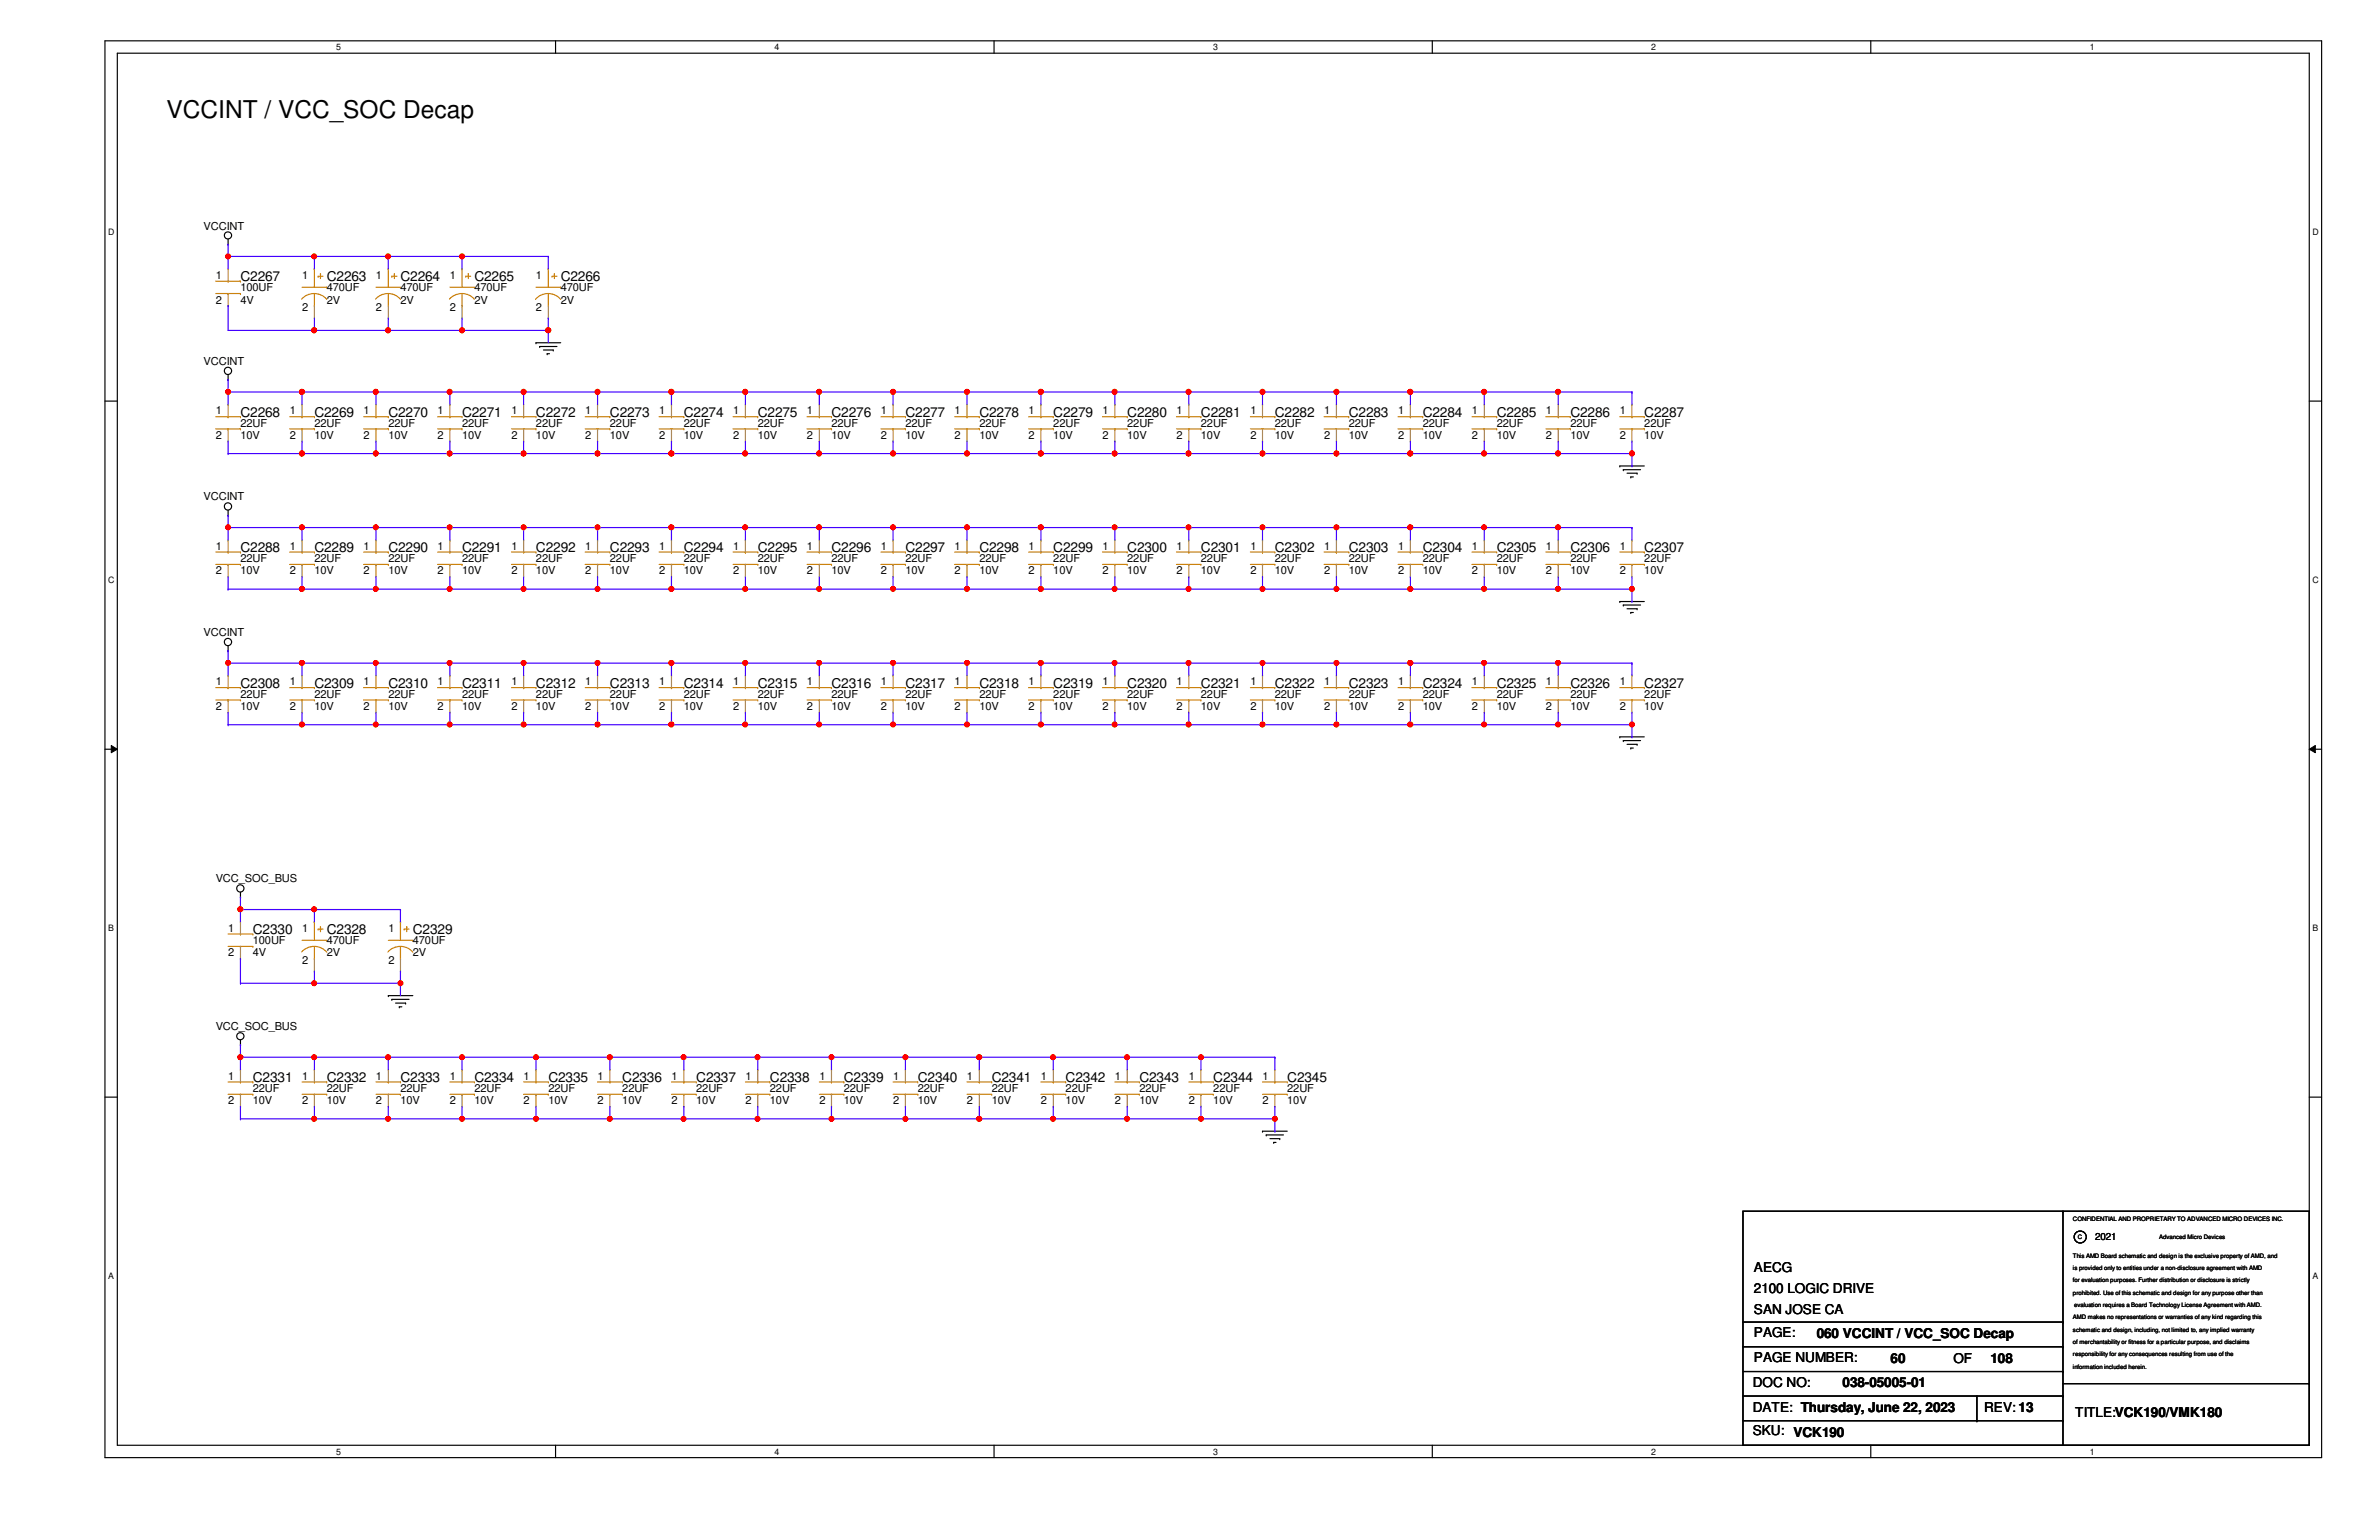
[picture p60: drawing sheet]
<svg xmlns="http://www.w3.org/2000/svg" width="432mm" height="279mm" viewBox="0 0 432 279" stroke-linecap="round" stroke-linejoin="round" font-family="sans-serif">
<defs><g id="words">
<text font-size="4.4" x="30.2" y="21.5">VCCINT / VCC_SOC Decap</text>
<g font-size="2.5">
<text x="43.6" y="51">C2267</text>
<text x="59.3" y="51">C2263</text>
<text x="72.7" y="51">C2264</text>
<text x="86.1" y="51">C2265</text>
<text x="101.8" y="51">C2266</text>
<text x="43.6" y="75.6">C2268</text>
<text x="57.1" y="75.6">C2269</text>
<text x="70.5" y="75.6">C2270</text>
<text x="83.9" y="75.6">C2271</text>
<text x="97.3" y="75.6">C2272</text>
<text x="110.7" y="75.6">C2273</text>
<text x="124.1" y="75.6">C2274</text>
<text x="137.5" y="75.6">C2275</text>
<text x="150.9" y="75.6">C2276</text>
<text x="164.3" y="75.6">C2277</text>
<text x="177.8" y="75.6">C2278</text>
<text x="191.2" y="75.6">C2279</text>
<text x="204.6" y="75.6">C2280</text>
<text x="218" y="75.6">C2281</text>
<text x="231.4" y="75.6">C2282</text>
<text x="244.8" y="75.6">C2283</text>
<text x="258.2" y="75.6">C2284</text>
<text x="271.7" y="75.6">C2285</text>
<text x="285" y="75.6">C2286</text>
<text x="298.4" y="75.6">C2287</text>
<text x="43.6" y="100.2">C2288</text>
<text x="57.1" y="100.2">C2289</text>
<text x="70.5" y="100.2">C2290</text>
<text x="83.9" y="100.2">C2291</text>
<text x="97.3" y="100.2">C2292</text>
<text x="110.7" y="100.2">C2293</text>
<text x="124.1" y="100.2">C2294</text>
<text x="137.5" y="100.2">C2295</text>
<text x="150.9" y="100.2">C2296</text>
<text x="164.3" y="100.2">C2297</text>
<text x="177.8" y="100.2">C2298</text>
<text x="191.2" y="100.2">C2299</text>
<text x="204.6" y="100.2">C2300</text>
<text x="218" y="100.2">C2301</text>
<text x="231.4" y="100.2">C2302</text>
<text x="244.8" y="100.2">C2303</text>
<text x="258.2" y="100.2">C2304</text>
<text x="271.7" y="100.2">C2305</text>
<text x="285" y="100.2">C2306</text>
<text x="298.4" y="100.2">C2307</text>
<text x="43.6" y="124.8">C2308</text>
<text x="57.1" y="124.8">C2309</text>
<text x="70.5" y="124.8">C2310</text>
<text x="83.9" y="124.8">C2311</text>
<text x="97.3" y="124.8">C2312</text>
<text x="110.7" y="124.8">C2313</text>
<text x="124.1" y="124.8">C2314</text>
<text x="137.5" y="124.8">C2315</text>
<text x="150.9" y="124.8">C2316</text>
<text x="164.3" y="124.8">C2317</text>
<text x="177.8" y="124.8">C2318</text>
<text x="191.2" y="124.8">C2319</text>
<text x="204.6" y="124.8">C2320</text>
<text x="218" y="124.8">C2321</text>
<text x="231.4" y="124.8">C2322</text>
<text x="244.8" y="124.8">C2323</text>
<text x="258.2" y="124.8">C2324</text>
<text x="271.7" y="124.8">C2325</text>
<text x="285" y="124.8">C2326</text>
<text x="298.4" y="124.8">C2327</text>
<text x="45.9" y="169.5">C2330</text>
<text x="59.3" y="169.5">C2328</text>
<text x="74.9" y="169.5">C2329</text>
<text x="45.9" y="196.3">C2331</text>
<text x="59.3" y="196.3">C2332</text>
<text x="72.7" y="196.3">C2333</text>
<text x="86.1" y="196.3">C2334</text>
<text x="99.5" y="196.3">C2335</text>
<text x="112.9" y="196.3">C2336</text>
<text x="126.4" y="196.3">C2337</text>
<text x="139.7" y="196.3">C2338</text>
<text x="153.2" y="196.3">C2339</text>
<text x="166.6" y="196.3">C2340</text>
<text x="180" y="196.3">C2341</text>
<text x="193.4" y="196.3">C2342</text>
<text x="206.8" y="196.3">C2343</text>
<text x="220.2" y="196.3">C2344</text>
<text x="233.6" y="196.3">C2345</text>
<text x="318.3" y="230.7">AECG</text>
<text x="318.3" y="234.5">2100 LOGIC DRIVE</text>
<text x="318.3" y="238.3">SAN JOSE CA</text>
<text x="318.3" y="242.6">PAGE:</text>
<text x="329.7" y="242.8">060 VCCINT / VCC_SOC Decap</text>
<text x="318.1" y="251.7">DOC NO:</text>
<text x="318.3" y="247.1">PAGE NUMBER:</text>
<text x="334.4" y="251.7">038-05005-01</text>
<text x="343.2" y="247.3">60</text>
<text x="354.5" y="247.3">OF</text>
<text x="361.3" y="247.3">108</text>
<text x="318.1" y="256.2">DATE: Thursday, June 22, 2023</text>
<text x="360.1" y="256.2">REV: 13</text>
<text x="376.7" y="257.1">TITLE:VCK190/VMK180</text>
<text x="318.1" y="260.4">SKU: VCK190</text>
</g>
<g font-size="2">
<text x="37" y="41.7">VCCINT</text>
<text x="39.2" y="50.6">1</text>
<text x="43.6" y="52.8">100UF</text>
<text x="54.8" y="50.6">1</text>
<text x="59.3" y="52.8">470UF</text>
<text x="68.2" y="50.6">1</text>
<text x="72.7" y="52.8">470UF</text>
<text x="81.7" y="50.6">1</text>
<text x="86.1" y="52.8">470UF</text>
<text x="97.3" y="50.6">1</text>
<text x="101.8" y="52.8">470UF</text>
<text x="39.2" y="55.1">2</text>
<text x="43.6" y="55.1">4V</text>
<text x="54.8" y="56.4">2</text>
<text x="59.3" y="55.1">2V</text>
<text x="68.2" y="56.4">2</text>
<text x="72.7" y="55.1">2V</text>
<text x="81.7" y="56.4">2</text>
<text x="86.1" y="55.1">2V</text>
<text x="97.3" y="56.4">2</text>
<text x="101.8" y="55.1">2V</text>
<text x="37" y="66.3">VCCINT</text>
<text x="39.2" y="75.2">1</text>
<text x="43.6" y="77.4">22UF</text>
<text x="52.6" y="75.2">1</text>
<text x="57.1" y="77.4">22UF</text>
<text x="66" y="75.2">1</text>
<text x="70.5" y="77.4">22UF</text>
<text x="79.4" y="75.2">1</text>
<text x="83.9" y="77.4">22UF</text>
<text x="92.8" y="75.2">1</text>
<text x="97.3" y="77.4">22UF</text>
<text x="106.2" y="75.2">1</text>
<text x="110.7" y="77.4">22UF</text>
<text x="119.6" y="75.2">1</text>
<text x="124.1" y="77.4">22UF</text>
<text x="133.1" y="75.2">1</text>
<text x="137.5" y="77.4">22UF</text>
<text x="146.5" y="75.2">1</text>
<text x="150.9" y="77.4">22UF</text>
<text x="159.9" y="75.2">1</text>
<text x="164.3" y="77.4">22UF</text>
<text x="173.3" y="75.2">1</text>
<text x="177.8" y="77.4">22UF</text>
<text x="186.7" y="75.2">1</text>
<text x="191.2" y="77.4">22UF</text>
<text x="200.1" y="75.2">1</text>
<text x="204.6" y="77.4">22UF</text>
<text x="213.5" y="75.2">1</text>
<text x="218" y="77.4">22UF</text>
<text x="226.9" y="75.2">1</text>
<text x="231.4" y="77.4">22UF</text>
<text x="240.3" y="75.2">1</text>
<text x="244.8" y="77.4">22UF</text>
<text x="253.7" y="75.2">1</text>
<text x="258.2" y="77.4">22UF</text>
<text x="267.2" y="75.2">1</text>
<text x="271.7" y="77.4">22UF</text>
<text x="280.6" y="75.2">1</text>
<text x="285" y="77.4">22UF</text>
<text x="294" y="75.2">1</text>
<text x="298.4" y="77.4">22UF</text>
<text x="39.2" y="79.6">2</text>
<text x="43.6" y="79.6">10V</text>
<text x="52.6" y="79.6">2</text>
<text x="57.1" y="79.6">10V</text>
<text x="66" y="79.6">2</text>
<text x="70.5" y="79.6">10V</text>
<text x="79.4" y="79.6">2</text>
<text x="83.9" y="79.6">10V</text>
<text x="92.8" y="79.6">2</text>
<text x="97.3" y="79.6">10V</text>
<text x="106.2" y="79.6">2</text>
<text x="110.7" y="79.6">10V</text>
<text x="119.6" y="79.6">2</text>
<text x="124.1" y="79.6">10V</text>
<text x="133.1" y="79.6">2</text>
<text x="137.5" y="79.6">10V</text>
<text x="146.5" y="79.6">2</text>
<text x="150.9" y="79.6">10V</text>
<text x="159.9" y="79.6">2</text>
<text x="164.3" y="79.6">10V</text>
<text x="173.3" y="79.6">2</text>
<text x="177.8" y="79.6">10V</text>
<text x="186.7" y="79.6">2</text>
<text x="191.2" y="79.6">10V</text>
<text x="200.1" y="79.6">2</text>
<text x="204.6" y="79.6">10V</text>
<text x="213.5" y="79.6">2</text>
<text x="218" y="79.6">10V</text>
<text x="226.9" y="79.6">2</text>
<text x="231.4" y="79.6">10V</text>
<text x="240.3" y="79.6">2</text>
<text x="244.8" y="79.6">10V</text>
<text x="253.7" y="79.6">2</text>
<text x="258.2" y="79.6">10V</text>
<text x="267.2" y="79.6">2</text>
<text x="271.7" y="79.6">10V</text>
<text x="280.6" y="79.6">2</text>
<text x="285" y="79.6">10V</text>
<text x="294" y="79.6">2</text>
<text x="298.4" y="79.6">10V</text>
<text x="37" y="90.8">VCCINT</text>
<text x="39.2" y="99.8">1</text>
<text x="43.6" y="102">22UF</text>
<text x="52.6" y="99.8">1</text>
<text x="57.1" y="102">22UF</text>
<text x="66" y="99.8">1</text>
<text x="70.5" y="102">22UF</text>
<text x="79.4" y="99.8">1</text>
<text x="83.9" y="102">22UF</text>
<text x="92.8" y="99.8">1</text>
<text x="97.3" y="102">22UF</text>
<text x="106.2" y="99.8">1</text>
<text x="110.7" y="102">22UF</text>
<text x="119.6" y="99.8">1</text>
<text x="124.1" y="102">22UF</text>
<text x="133.1" y="99.8">1</text>
<text x="137.5" y="102">22UF</text>
<text x="146.5" y="99.8">1</text>
<text x="150.9" y="102">22UF</text>
<text x="159.9" y="99.8">1</text>
<text x="164.3" y="102">22UF</text>
<text x="173.3" y="99.8">1</text>
<text x="177.8" y="102">22UF</text>
<text x="186.7" y="99.8">1</text>
<text x="191.2" y="102">22UF</text>
<text x="200.1" y="99.8">1</text>
<text x="204.6" y="102">22UF</text>
<text x="213.5" y="99.8">1</text>
<text x="218" y="102">22UF</text>
<text x="226.9" y="99.8">1</text>
<text x="231.4" y="102">22UF</text>
<text x="240.3" y="99.8">1</text>
<text x="244.8" y="102">22UF</text>
<text x="253.7" y="99.8">1</text>
<text x="258.2" y="102">22UF</text>
<text x="267.2" y="99.8">1</text>
<text x="271.7" y="102">22UF</text>
<text x="280.6" y="99.8">1</text>
<text x="285" y="102">22UF</text>
<text x="294" y="99.8">1</text>
<text x="298.4" y="102">22UF</text>
<text x="39.2" y="104.2">2</text>
<text x="43.6" y="104.2">10V</text>
<text x="52.6" y="104.2">2</text>
<text x="57.1" y="104.2">10V</text>
<text x="66" y="104.2">2</text>
<text x="70.5" y="104.2">10V</text>
<text x="79.4" y="104.2">2</text>
<text x="83.9" y="104.2">10V</text>
<text x="92.8" y="104.2">2</text>
<text x="97.3" y="104.2">10V</text>
<text x="106.2" y="104.2">2</text>
<text x="110.7" y="104.2">10V</text>
<text x="119.6" y="104.2">2</text>
<text x="124.1" y="104.2">10V</text>
<text x="133.1" y="104.2">2</text>
<text x="137.5" y="104.2">10V</text>
<text x="146.5" y="104.2">2</text>
<text x="150.9" y="104.2">10V</text>
<text x="159.9" y="104.2">2</text>
<text x="164.3" y="104.2">10V</text>
<text x="173.3" y="104.2">2</text>
<text x="177.8" y="104.2">10V</text>
<text x="186.7" y="104.2">2</text>
<text x="191.2" y="104.2">10V</text>
<text x="200.1" y="104.2">2</text>
<text x="204.6" y="104.2">10V</text>
<text x="213.5" y="104.2">2</text>
<text x="218" y="104.2">10V</text>
<text x="226.9" y="104.2">2</text>
<text x="231.4" y="104.2">10V</text>
<text x="240.3" y="104.2">2</text>
<text x="244.8" y="104.2">10V</text>
<text x="253.7" y="104.2">2</text>
<text x="258.2" y="104.2">10V</text>
<text x="267.2" y="104.2">2</text>
<text x="271.7" y="104.2">10V</text>
<text x="280.6" y="104.2">2</text>
<text x="285" y="104.2">10V</text>
<text x="294" y="104.2">2</text>
<text x="298.4" y="104.2">10V</text>
<text x="37" y="115.4">VCCINT</text>
<text x="39.2" y="124.3">1</text>
<text x="52.6" y="124.3">1</text>
<text x="66" y="124.3">1</text>
<text x="79.4" y="124.3">1</text>
<text x="92.8" y="124.3">1</text>
<text x="106.2" y="124.3">1</text>
<text x="119.6" y="124.3">1</text>
<text x="133.1" y="124.3">1</text>
<text x="146.5" y="124.3">1</text>
<text x="159.9" y="124.3">1</text>
<text x="173.3" y="124.3">1</text>
<text x="186.7" y="124.3">1</text>
<text x="200.1" y="124.3">1</text>
<text x="213.5" y="124.3">1</text>
<text x="226.9" y="124.3">1</text>
<text x="240.3" y="124.3">1</text>
<text x="253.7" y="124.3">1</text>
<text x="267.2" y="124.3">1</text>
<text x="280.6" y="124.3">1</text>
<text x="294" y="124.3">1</text>
<text x="39.2" y="128.8">2</text>
<text x="43.6" y="126.6">22UF</text>
<text x="43.6" y="128.8">10V</text>
<text x="52.6" y="128.8">2</text>
<text x="57.1" y="126.6">22UF</text>
<text x="57.1" y="128.8">10V</text>
<text x="66" y="128.8">2</text>
<text x="70.5" y="126.6">22UF</text>
<text x="70.5" y="128.8">10V</text>
<text x="79.4" y="128.8">2</text>
<text x="83.9" y="126.6">22UF</text>
<text x="83.9" y="128.8">10V</text>
<text x="92.8" y="128.8">2</text>
<text x="97.3" y="126.6">22UF</text>
<text x="97.3" y="128.8">10V</text>
<text x="106.2" y="128.8">2</text>
<text x="110.7" y="126.6">22UF</text>
<text x="110.7" y="128.8">10V</text>
<text x="119.6" y="128.8">2</text>
<text x="124.1" y="126.6">22UF</text>
<text x="124.1" y="128.8">10V</text>
<text x="133.1" y="128.8">2</text>
<text x="137.5" y="126.6">22UF</text>
<text x="137.5" y="128.8">10V</text>
<text x="146.5" y="128.8">2</text>
<text x="150.9" y="126.6">22UF</text>
<text x="150.9" y="128.8">10V</text>
<text x="159.9" y="128.8">2</text>
<text x="164.3" y="126.6">22UF</text>
<text x="164.3" y="128.8">10V</text>
<text x="173.3" y="128.8">2</text>
<text x="177.8" y="126.6">22UF</text>
<text x="177.8" y="128.8">10V</text>
<text x="186.7" y="128.8">2</text>
<text x="191.2" y="126.6">22UF</text>
<text x="191.2" y="128.8">10V</text>
<text x="200.1" y="128.8">2</text>
<text x="204.6" y="126.6">22UF</text>
<text x="204.6" y="128.8">10V</text>
<text x="213.5" y="128.8">2</text>
<text x="218" y="126.6">22UF</text>
<text x="218" y="128.8">10V</text>
<text x="226.9" y="128.8">2</text>
<text x="231.4" y="126.6">22UF</text>
<text x="231.4" y="128.8">10V</text>
<text x="240.3" y="128.8">2</text>
<text x="244.8" y="126.6">22UF</text>
<text x="244.8" y="128.8">10V</text>
<text x="253.7" y="128.8">2</text>
<text x="258.2" y="126.6">22UF</text>
<text x="258.2" y="128.8">10V</text>
<text x="267.2" y="128.8">2</text>
<text x="271.7" y="126.6">22UF</text>
<text x="271.7" y="128.8">10V</text>
<text x="280.6" y="128.8">2</text>
<text x="285" y="126.6">22UF</text>
<text x="285" y="128.8">10V</text>
<text x="294" y="128.8">2</text>
<text x="298.4" y="126.6">22UF</text>
<text x="298.4" y="128.8">10V</text>
<text x="39.2" y="160.1">VCC_SOC_BUS</text>
<text x="41.4" y="169">1</text>
<text x="41.4" y="173.5">2</text>
<text x="45.9" y="171.3">100UF</text>
<text x="45.9" y="173.5">4V</text>
<text x="54.8" y="169">1</text>
<text x="59.3" y="171.3">470UF</text>
<text x="59.3" y="173.5">2V</text>
<text x="70.5" y="169">1</text>
<text x="74.9" y="171.3">470UF</text>
<text x="74.9" y="173.5">2V</text>
<text x="54.8" y="174.9">2</text>
<text x="70.5" y="174.9">2</text>
<text x="39.2" y="186.9">VCC_SOC_BUS</text>
<text x="41.4" y="195.9">1</text>
<text x="54.8" y="195.9">1</text>
<text x="68.2" y="195.9">1</text>
<text x="81.7" y="195.9">1</text>
<text x="95" y="195.9">1</text>
<text x="108.5" y="195.9">1</text>
<text x="121.9" y="195.9">1</text>
<text x="135.3" y="195.9">1</text>
<text x="148.7" y="195.9">1</text>
<text x="162.1" y="195.9">1</text>
<text x="175.5" y="195.9">1</text>
<text x="188.9" y="195.9">1</text>
<text x="202.4" y="195.9">1</text>
<text x="215.8" y="195.9">1</text>
<text x="229.2" y="195.9">1</text>
<text x="41.4" y="200.4">2</text>
<text x="45.9" y="198.1">22UF</text>
<text x="45.9" y="200.4">10V</text>
<text x="54.8" y="200.4">2</text>
<text x="59.3" y="198.1">22UF</text>
<text x="59.3" y="200.4">10V</text>
<text x="68.2" y="200.4">2</text>
<text x="72.7" y="198.1">22UF</text>
<text x="72.7" y="200.4">10V</text>
<text x="81.7" y="200.4">2</text>
<text x="86.1" y="198.1">22UF</text>
<text x="86.1" y="200.4">10V</text>
<text x="95" y="200.4">2</text>
<text x="99.5" y="198.1">22UF</text>
<text x="99.5" y="200.4">10V</text>
<text x="108.5" y="200.4">2</text>
<text x="112.9" y="198.1">22UF</text>
<text x="112.9" y="200.4">10V</text>
<text x="121.9" y="200.4">2</text>
<text x="126.4" y="198.1">22UF</text>
<text x="126.4" y="200.4">10V</text>
<text x="135.3" y="200.4">2</text>
<text x="139.7" y="198.1">22UF</text>
<text x="139.7" y="200.4">10V</text>
<text x="148.7" y="200.4">2</text>
<text x="153.2" y="198.1">22UF</text>
<text x="153.2" y="200.4">10V</text>
<text x="162.1" y="200.4">2</text>
<text x="166.6" y="198.1">22UF</text>
<text x="166.6" y="200.4">10V</text>
<text x="175.5" y="200.4">2</text>
<text x="180" y="198.1">22UF</text>
<text x="180" y="200.4">10V</text>
<text x="188.9" y="200.4">2</text>
<text x="193.4" y="198.1">22UF</text>
<text x="193.4" y="200.4">10V</text>
<text x="202.4" y="200.4">2</text>
<text x="206.8" y="198.1">22UF</text>
<text x="206.8" y="200.4">10V</text>
<text x="215.8" y="200.4">2</text>
<text x="220.2" y="198.1">22UF</text>
<text x="220.2" y="200.4">10V</text>
<text x="229.2" y="200.4">2</text>
<text x="233.6" y="198.1">22UF</text>
<text x="233.6" y="200.4">10V</text>
</g>
<text font-size="1.8" x="380.3" y="225">2021</text>
<g font-size="1.6">
<text x="61" y="9.1">5</text>
<text x="140.6" y="9.1">4</text>
<text x="220.2" y="9.1">3</text>
<text x="299.7" y="9.1">2</text>
<text x="379.3" y="9.1">1</text>
<text x="19.6" y="42.6">D</text>
<text x="419.7" y="42.6">D</text>
<text x="19.6" y="105.7">C</text>
<text x="419.7" y="105.7">C</text>
<text x="19.6" y="168.9">B</text>
<text x="419.7" y="168.9">B</text>
<text x="19.6" y="232">A</text>
<text x="419.7" y="232">A</text>
<text x="61" y="263.9">5</text>
<text x="140.6" y="263.9">4</text>
<text x="220.2" y="263.9">3</text>
<text x="299.7" y="263.9">2</text>
<text x="379.3" y="263.9">1</text>
</g>
<g font-size="1.1">
<text x="376.3" y="221.5">CONFIDENTIAL AND PROPRIETARY TO ADVANCED MICRO DEVICES INC.</text>
<text x="377.1" y="224.8">C</text>
<text x="391.9" y="224.8">Advanced Micro Devices</text>
<text x="376.3" y="232.7">for evaluation purposes. Further distribution or disclosure is strictly</text>
<text x="376.3" y="230.4">is provided only to entities under a non-disclosure agreement with AMD</text>
<text x="376.3" y="228.2">This AMD Board schematic and design is the exclusive property of AMD, and</text>
<text x="376.3" y="234.9">prohibited. Use of this schematic and design for any purpose other than</text>
<text x="376.3" y="239.4">AMD makes no representations or warranties of any kind regarding this</text>
<text x="376.5" y="237.2">evaluation requires a Board Technology License Agreement with AMD.</text>
<text x="376.3" y="241.6">schematic and design, including, not limited to, any implied warranty</text>
<text x="376.3" y="243.8">of merchantability or fitness for a particular purpose, and disclaims</text>
<text x="376.3" y="246.1">responsibility for any consequences resulting from use of the</text>
<text x="376.3" y="248.3">information included herein.</text>
</g>
</g></defs>
<path d="M19.1 7.4h402.3v257.1h-402.3zM21.3 9.7h397.8v252.5h-397.8z" fill="none" stroke="#000" stroke-width=".21"/>
<g fill="#fff">
<path d="M61 7.7h.9v1.7h-.9z"/>
<path d="M61 262.5h.9v1.7h-.9z"/>
</g>
<path d="M100.8 7.4v2.3M100.8 262.2v2.3" fill="none" stroke="#000" stroke-width=".21"/>
<g fill="#fff">
<path d="M140.6 7.7h.9v1.7h-.9z"/>
<path d="M140.6 262.5h.9v1.7h-.9z"/>
</g>
<path d="M180.4 7.4v2.3M180.4 262.2v2.3" fill="none" stroke="#000" stroke-width=".21"/>
<g fill="#fff">
<path d="M220.2 7.7h.9v1.7h-.9z"/>
<path d="M220.2 262.5h.9v1.7h-.9z"/>
</g>
<path d="M260 7.4v2.3M260 262.2v2.3" fill="none" stroke="#000" stroke-width=".21"/>
<g fill="#fff">
<path d="M299.7 7.7h.9v1.7h-.9z"/>
<path d="M299.7 262.5h.9v1.7h-.9z"/>
</g>
<path d="M339.6 7.4v2.3M339.6 262.2v2.3" fill="none" stroke="#000" stroke-width=".21"/>
<g fill="#fff">
<path d="M379.3 7.7h.9v1.7h-.9z"/>
<path d="M379.3 262.5h.9v1.7h-.9z"/>
<path d="M19.6 41.2h1.2v1.8h-1.2z"/>
<path d="M419.7 41.2h1.2v1.8h-1.2z"/>
<path d="M19.6 104.3h1.2v1.8h-1.2z"/>
<path d="M419.7 104.3h1.2v1.8h-1.2z"/>
</g>
<path d="M19.1 72.8h2.2M419.1 72.8h2.3" fill="none" stroke="#000" stroke-width=".21"/>
<g fill="#fff">
<path d="M19.6 167.5h1.1v1.7h-1.1z"/>
<path d="M419.7 167.5h1.1v1.7h-1.1z"/>
</g>
<path d="M19.1 135.9h2.2M419.1 135.9h2.3" fill="none" stroke="#000" stroke-width=".21"/>
<path d="M20.2 135.3l1.1 .6-1.1 .7zM419.1 135.9l1.1-.6v1.3z" fill="#000"/>
<path d="M20.2 135.3l1.1 .6-1.1 .7zM419.1 135.9l1.1-.6v1.3z" fill="none" stroke="#000" stroke-width=".18"/>
<g fill="#fff">
<path d="M19.6 230.6h1.1v1.8h-1.1z"/>
<path d="M419.7 230.6h1.1v1.8h-1.1z"/>
</g>
<g fill="none" stroke="#000" stroke-width=".21">
<path d="M41.4 44.3h.1M41.4 43.4v.9M41.4 68.9h.1M41.4 68v.9M97.3 62.2h.1M97.3 62.2h4.5M98 62.9h.1M98 62.9h3.1M98.6 63.5h1.8M99.3 64.2h.1M99.3 64.2h.4M100.4 63.5h.1"/>
<path d="M41.4 93.5h.1M41.4 92.6v.9M294 84.5h.1M294 84.5h4.5M294.6 85.2h.1M294.6 85.2h3.2M295.3 85.9h1.8M296 86.5h.1M296 86.5h.5M297.1 85.9h.1M41.4 118.1h.1M41.4 117.2v.9"/>
<path d="M294 109.1h.1M294 109.1h4.5M294.6 109.8h.1M294.6 109.8h3.2M295.3 110.4h1.8M296 111.1h.1M296 111.1h.5M297.1 110.4h.1M294 133.7h.1M294 133.7h4.5M294.6 134.4h.1M294.6 134.4h3.2"/>
<path d="M295.3 135h1.8M296 135.7h.1M296 135.7h.5M297.1 135h.1M43.6 162.8h.1M43.6 161.9v.9M19.1 199.1h2.2M43.6 189.6h.1M43.6 188.7v.9M70.5 180.6h.1M70.5 180.6h4.4M71.1 181.3h.1"/>
<path d="M71.1 181.3h3.2M71.8 182h1.8M72.5 182.7h.1M72.5 182.7h.4M73.6 182h.1M419.1 199.1h2.3M229.2 205.2h.1M229.2 205.2h4.4M229.8 205.9h.1M229.8 205.9h3.2M230.5 206.6h1.8M231.2 207.3h.1"/>
<path d="M231.2 207.3h.4M232.3 206.6h.1M316.4 219.8h102.7v42.4h-102.7zM374.4 219.8h.1M374.4 219.8v42.4M316.4 239.9h58M374.4 239.9h.1M316.4 244.3h58M316.4 248.8h58M316.4 253.3h58M316.4 257.8h58M358.8 257.8h.1"/>
<path d="M358.8 253.3v4.5M374.4 244.3h.1M374.4 248.8h.1M374.4 253.3h.1M374.4 257.8h.1M374.4 251h44.7M419.1 251h.1"/>
<circle cx="41.4" cy="42.7" r=".66"/>
<circle cx="41.4" cy="67.3" r=".66"/>
<circle cx="41.4" cy="91.9" r=".66"/>
<circle cx="41.4" cy="116.5" r=".66"/>
<circle cx="43.6" cy="161.2" r=".66"/>
<circle cx="43.6" cy="188" r=".66"/>
<circle cx="377.6" cy="224.4" r="1.09"/>
</g>
<g fill="none" stroke="#cc8006" stroke-width=".21">
<path d="M39.2 53.3h4.4M39.2 51h4.4M41.4 53.3h.1M41.4 51h.1M43.6 53.3h.1M43.6 51h.1M54.7 54.3a3 3 0 0 1 4.6 0M54.8 52.1h4.5M57.1 55.5h.1M57.1 48.8h.1M57.1 48.8v3.3M57.1 53.3v2.2"/>
<path d="M57.7 50.1h.1M57.7 50.1h.9M58.2 49.7h.1M58.2 49.7v.8M59.3 52.1h.1M68.2 54.3a2.99 2.99 0 0 1 4.5 0M68.2 52.1h4.5M70.5 55.5h.1M70.5 48.8h.1M70.5 48.8v3.3M70.5 53.3v2.2M71.1 50.1h.1"/>
<path d="M71.1 50.1h1M71.6 49.7h.1M71.6 49.7v.8M72.7 52.1h.1M81.6 54.3a2.99 2.99 0 0 1 4.5 0M81.7 52.1h4.4M83.9 55.5h.1M83.9 48.8h.1M83.9 48.8v3.3M83.9 53.3v2.2M84.5 50.1h.1M84.5 50.1h.9"/>
<path d="M85 49.7h.1M85 49.7v.8M86.1 52.1h.1M97.2 54.3a3 3 0 0 1 4.6 0M97.3 52.1h4.5M99.5 55.5h.1M99.5 48.8h.1M99.5 48.8v3.3M99.5 53.3v2.2M100.2 50.1h.1M100.2 50.1h.9M100.6 49.7h.1"/>
<path d="M100.6 49.7v.8M101.8 52.1h.1M39.2 77.8h4.4M39.2 75.6h4.4M41.4 77.8h.1M41.4 75.6h.1M43.6 77.8h.1M43.6 75.6h.1M52.6 77.8h4.5M52.6 75.6h4.5M54.8 77.8h.1M54.8 75.6h.1"/>
<path d="M57.1 77.8h.1M57.1 75.6h.1M66 77.8h4.5M66 75.6h4.5M68.2 77.8h.1M68.2 75.6h.1M70.5 77.8h.1M70.5 75.6h.1M79.4 77.8h4.5M79.4 75.6h4.5M81.7 77.8h.1M81.7 75.6h.1"/>
<path d="M83.9 77.8h.1M83.9 75.6h.1M92.8 77.8h4.5M92.8 75.6h4.5M95 77.8h.1M95 75.6h.1M97.3 77.8h.1M97.3 75.6h.1M106.2 77.8h4.5M106.2 75.6h4.5M108.5 77.8h.1M108.5 75.6h.1"/>
<path d="M110.7 77.8h.1M110.7 75.6h.1M119.6 77.8h4.5M119.6 75.6h4.5M121.9 77.8h.1M121.9 75.6h.1M124.1 77.8h.1M124.1 75.6h.1M133.1 77.8h4.4M133.1 75.6h4.4M135.3 77.8h.1M135.3 75.6h.1"/>
<path d="M137.5 77.8h.1M137.5 75.6h.1M146.5 77.8h4.4M146.5 75.6h4.4M148.7 77.8h.1M148.7 75.6h.1M150.9 77.8h.1M150.9 75.6h.1M159.9 77.8h4.4M159.9 75.6h4.4M162.1 77.8h.1M162.1 75.6h.1"/>
<path d="M164.3 77.8h.1M164.3 75.6h.1M173.3 77.8h4.5M173.3 75.6h4.5M175.5 77.8h.1M175.5 75.6h.1M177.8 77.8h.1M177.8 75.6h.1M186.7 77.8h4.5M186.7 75.6h4.5M188.9 77.8h.1M188.9 75.6h.1"/>
<path d="M191.2 77.8h.1M191.2 75.6h.1M200.1 77.8h4.5M200.1 75.6h4.5M202.4 77.8h.1M202.4 75.6h.1M204.6 77.8h.1M204.6 75.6h.1M213.5 77.8h4.5M213.5 75.6h4.5M215.8 77.8h.1M215.8 75.6h.1"/>
<path d="M218 77.8h.1M218 75.6h.1M226.9 77.8h4.5M226.9 75.6h4.5M229.2 77.8h.1M229.2 75.6h.1M231.4 77.8h.1M231.4 75.6h.1M240.3 77.8h4.5M240.3 75.6h4.5M242.6 77.8h.1M242.6 75.6h.1"/>
<path d="M244.8 77.8h.1M244.8 75.6h.1M253.7 77.8h4.5M253.7 75.6h4.5M256 77.8h.1M256 75.6h.1M258.2 77.8h.1M258.2 75.6h.1M267.2 77.8h4.5M267.2 75.6h4.5M269.4 77.8h.1M269.4 75.6h.1"/>
<path d="M271.7 77.8h.1M271.7 75.6h.1M280.6 77.8h4.4M280.6 75.6h4.4M282.8 77.8h.1M282.8 75.6h.1M285 77.8h.1M285 75.6h.1M294 77.8h4.5M294 75.6h4.5M296.2 77.8h.1M296.2 75.6h.1"/>
<path d="M298.5 77.8h.1M298.5 75.6h.1M39.2 102.4h4.4M39.2 100.2h4.4M41.4 102.4h.1M41.4 100.2h.1M43.6 102.4h.1M43.6 100.2h.1M52.6 102.4h4.5M52.6 100.2h4.5M54.8 102.4h.1M54.8 100.2h.1"/>
<path d="M57.1 102.4h.1M57.1 100.2h.1M66 102.4h4.5M66 100.2h4.5M68.2 102.4h.1M68.2 100.2h.1M70.5 102.4h.1M70.5 100.2h.1M79.4 102.4h4.5M79.4 100.2h4.5M81.7 102.4h.1M81.7 100.2h.1"/>
<path d="M83.9 102.4h.1M83.9 100.2h.1M92.8 102.4h4.5M92.8 100.2h4.5M95 102.4h.1M95 100.2h.1M97.3 102.4h.1M97.3 100.2h.1M106.2 102.4h4.5M106.2 100.2h4.5M108.5 102.4h.1M108.5 100.2h.1"/>
<path d="M110.7 102.4h.1M110.7 100.2h.1M119.6 102.4h4.5M119.6 100.2h4.5M121.9 102.4h.1M121.9 100.2h.1M124.1 102.4h.1M124.1 100.2h.1M133.1 102.4h4.4M133.1 100.2h4.4M135.3 102.4h.1M135.3 100.2h.1"/>
<path d="M137.5 102.4h.1M137.5 100.2h.1M146.5 102.4h4.4M146.5 100.2h4.4M148.7 102.4h.1M148.7 100.2h.1M150.9 102.4h.1M150.9 100.2h.1M159.9 102.4h4.4M159.9 100.2h4.4M162.1 102.4h.1M162.1 100.2h.1"/>
<path d="M164.3 102.4h.1M164.3 100.2h.1M173.3 102.4h4.5M173.3 100.2h4.5M175.5 102.4h.1M175.5 100.2h.1M177.8 102.4h.1M177.8 100.2h.1M186.7 102.4h4.5M186.7 100.2h4.5M188.9 102.4h.1M188.9 100.2h.1"/>
<path d="M191.2 102.4h.1M191.2 100.2h.1M200.1 102.4h4.5M200.1 100.2h4.5M202.4 102.4h.1M202.4 100.2h.1M204.6 102.4h.1M204.6 100.2h.1M213.5 102.4h4.5M213.5 100.2h4.5M215.8 102.4h.1M215.8 100.2h.1"/>
<path d="M218 102.4h.1M218 100.2h.1M226.9 102.4h4.5M226.9 100.2h4.5M229.2 102.4h.1M229.2 100.2h.1M231.4 102.4h.1M231.4 100.2h.1M240.3 102.4h4.5M240.3 100.2h4.5M242.6 102.4h.1M242.6 100.2h.1"/>
<path d="M244.8 102.4h.1M244.8 100.2h.1M253.7 102.4h4.5M253.7 100.2h4.5M256 102.4h.1M256 100.2h.1M258.2 102.4h.1M258.2 100.2h.1M267.2 102.4h4.5M267.2 100.2h4.5M269.4 102.4h.1M269.4 100.2h.1"/>
<path d="M271.7 102.4h.1M271.7 100.2h.1M280.6 102.4h4.4M280.6 100.2h4.4M282.8 102.4h.1M282.8 100.2h.1M285 102.4h.1M285 100.2h.1M294 102.4h4.5M294 100.2h4.5M296.2 102.4h.1M296.2 100.2h.1"/>
<path d="M298.5 102.4h.1M298.5 100.2h.1M39.2 127h4.4M39.2 124.8h4.4M41.4 127h.1M41.4 124.8h.1M43.6 127h.1M43.6 124.8h.1M52.6 127h4.5M52.6 124.8h4.5M54.8 127h.1M54.8 124.8h.1"/>
<path d="M57.1 127h.1M57.1 124.8h.1M66 127h4.5M66 124.8h4.5M68.2 127h.1M68.2 124.8h.1M70.5 127h.1M70.5 124.8h.1M79.4 127h4.5M79.4 124.8h4.5M81.7 127h.1M81.7 124.8h.1"/>
<path d="M83.9 127h.1M83.9 124.8h.1M92.8 127h4.5M92.8 124.8h4.5M95 127h.1M95 124.8h.1M97.3 127h.1M97.3 124.8h.1M106.2 127h4.5M106.2 124.8h4.5M108.5 127h.1M108.5 124.8h.1"/>
<path d="M110.7 127h.1M110.7 124.8h.1M119.6 127h4.5M119.6 124.8h4.5M121.9 127h.1M121.9 124.8h.1M124.1 127h.1M124.1 124.8h.1M133.1 127h4.4M133.1 124.8h4.4M135.3 127h.1M135.3 124.8h.1"/>
<path d="M137.5 127h.1M137.5 124.8h.1M146.5 127h4.4M146.5 124.8h4.4M148.7 127h.1M148.7 124.8h.1M150.9 127h.1M150.9 124.8h.1M159.9 127h4.4M159.9 124.8h4.4M162.1 127h.1M162.1 124.8h.1"/>
<path d="M164.3 127h.1M164.3 124.8h.1M173.3 127h4.5M173.3 124.8h4.5M175.5 127h.1M175.5 124.8h.1M177.8 127h.1M177.8 124.8h.1M186.7 127h4.5M186.7 124.8h4.5M188.9 127h.1M188.9 124.8h.1"/>
<path d="M191.2 127h.1M191.2 124.8h.1M200.1 127h4.5M200.1 124.8h4.5M202.4 127h.1M202.4 124.8h.1M204.6 127h.1M204.6 124.8h.1M213.5 127h4.5M213.5 124.8h4.5M215.8 127h.1M215.8 124.8h.1"/>
<path d="M218 127h.1M218 124.8h.1M226.9 127h4.5M226.9 124.8h4.5M229.2 127h.1M229.2 124.8h.1M231.4 127h.1M231.4 124.8h.1M240.3 127h4.5M240.3 124.8h4.5M242.6 127h.1M242.6 124.8h.1"/>
<path d="M244.8 127h.1M244.8 124.8h.1M253.7 127h4.5M253.7 124.8h4.5M256 127h.1M256 124.8h.1M258.2 127h.1M258.2 124.8h.1M267.2 127h4.5M267.2 124.8h4.5M269.4 127h.1M269.4 124.8h.1"/>
<path d="M271.7 127h.1M271.7 124.8h.1M280.6 127h4.4M280.6 124.8h4.4M282.8 127h.1M282.8 124.8h.1M285 127h.1M285 124.8h.1M294 127h4.5M294 124.8h4.5M296.2 127h.1M296.2 124.8h.1"/>
<path d="M298.5 127h.1M298.5 124.8h.1M41.4 171.7h4.5M41.4 169.5h4.5M43.6 171.7h.1M43.6 169.5h.1M45.9 171.7h.1M45.9 169.5h.1M54.7 172.7a3 3 0 0 1 4.6 .1M54.8 170.6h4.5M57.1 173.9h.1M57.1 167.2h.1"/>
<path d="M57.1 167.2v3.4M57.1 171.7v2.2M57.7 168.6h.1M57.7 168.6h.9M58.2 168.1h.1M58.2 168.1v.9M59.3 170.6h.1M70.4 172.7a2.99 2.99 0 0 1 4.5 .1M70.5 170.6h4.4M72.7 173.9h.1M72.7 167.2h.1M72.7 167.2v3.4"/>
<path d="M72.7 171.7v2.2M73.4 168.6h.1M73.4 168.6h.9M73.8 168.1h.1M73.8 168.1v.9M74.9 170.6h.1M41.4 198.5h4.5M41.4 196.3h4.5M43.6 198.5h.1M43.6 196.3h.1M45.9 198.5h.1M45.9 196.3h.1"/>
<path d="M54.8 198.5h4.5M54.8 196.3h4.5M57.1 198.5h.1M57.1 196.3h.1M59.3 198.5h.1M59.3 196.3h.1M68.2 198.5h4.5M68.2 196.3h4.5M70.5 198.5h.1M70.5 196.3h.1M72.7 198.5h.1M72.7 196.3h.1"/>
<path d="M81.7 198.5h4.4M81.7 196.3h4.4M83.9 198.5h.1M83.9 196.3h.1M86.1 198.5h.1M86.1 196.3h.1M95 198.5h4.5M95 196.3h4.5M97.3 198.5h.1M97.3 196.3h.1M99.5 198.5h.1M99.5 196.3h.1"/>
<path d="M108.5 198.5h4.4M108.5 196.3h4.4M110.7 198.5h.1M110.7 196.3h.1M112.9 198.5h.1M112.9 196.3h.1M121.9 198.5h4.5M121.9 196.3h4.5M124.1 198.5h.1M124.1 196.3h.1M126.4 198.5h.1M126.4 196.3h.1"/>
<path d="M135.3 198.5h4.4M135.3 196.3h4.4M137.5 198.5h.1M137.5 196.3h.1M139.7 198.5h.1M139.7 196.3h.1M148.7 198.5h4.5M148.7 196.3h4.5M150.9 198.5h.1M150.9 196.3h.1M153.2 198.5h.1M153.2 196.3h.1"/>
<path d="M162.1 198.5h4.5M162.1 196.3h4.5M164.3 198.5h.1M164.3 196.3h.1M166.6 198.5h.1M166.6 196.3h.1M175.5 198.5h4.5M175.5 196.3h4.5M177.8 198.5h.1M177.8 196.3h.1M180 198.5h.1M180 196.3h.1"/>
<path d="M188.9 198.5h4.5M188.9 196.3h4.5M191.2 198.5h.1M191.2 196.3h.1M193.4 198.5h.1M193.4 196.3h.1M202.4 198.5h4.4M202.4 196.3h4.4M204.6 198.5h.1M204.6 196.3h.1M206.8 198.5h.1M206.8 196.3h.1"/>
<path d="M215.8 198.5h4.4M215.8 196.3h4.4M218 198.5h.1M218 196.3h.1M220.2 198.5h.1M220.2 196.3h.1M229.2 198.5h4.4M229.2 196.3h4.4M231.4 198.5h.1M231.4 196.3h.1M233.6 198.5h.1M233.6 196.3h.1"/>
</g>
<g fill="none" stroke="#a84" stroke-width=".21">
<path d="M41.4 48.8h.1M41.4 55.5h.1M41.4 48.8v2.2M41.4 53.3v2.2M57.1 48.8h.1M57.1 57.7h.1M57.1 55.5v2.2M70.5 48.8h.1M70.5 57.7h.1M70.5 55.5v2.2M83.9 48.8h.1M83.9 57.7h.1"/>
<path d="M83.9 55.5v2.2M99.5 48.8h.1M99.5 57.7h.1M99.5 55.5v2.2M41.4 73.4h.1M41.4 73.4v2.2M41.4 77.8v2.3M54.8 73.4h.1M54.8 73.4v2.2M54.8 77.8v2.3M68.2 73.4h.1M68.2 73.4v2.2"/>
<path d="M68.2 77.8v2.3M81.7 73.4h.1M81.7 73.4v2.2M81.7 77.8v2.3M95 73.4h.1M95 73.4v2.2M95 77.8v2.3M108.5 73.4h.1M108.5 73.4v2.2M108.5 77.8v2.3M121.9 73.4h.1M121.9 73.4v2.2"/>
<path d="M121.9 77.8v2.3M135.3 73.4h.1M135.3 73.4v2.2M135.3 77.8v2.3M148.7 73.4h.1M148.7 73.4v2.2M148.7 77.8v2.3M162.1 73.4h.1M162.1 73.4v2.2M162.1 77.8v2.3M175.5 73.4h.1M175.5 73.4v2.2"/>
<path d="M175.5 77.8v2.3M188.9 73.4h.1M188.9 73.4v2.2M188.9 77.8v2.3M202.4 73.4h.1M202.4 73.4v2.2M202.4 77.8v2.3M215.8 73.4h.1M215.8 73.4v2.2M215.8 77.8v2.3M229.2 73.4h.1M229.2 73.4v2.2"/>
<path d="M229.2 77.8v2.3M242.6 73.4h.1M242.6 73.4v2.2M242.6 77.8v2.3M256 73.4h.1M256 73.4v2.2M256 77.8v2.3M269.4 73.4h.1M269.4 73.4v2.2M269.4 77.8v2.3M282.8 73.4h.1M282.8 73.4v2.2"/>
<path d="M282.8 77.8v2.3M296.2 73.4h.1M296.2 73.4v2.2M296.2 77.8v2.3M41.4 80.1h.1M41.4 98h.1M41.4 98v2.2M54.8 80.1h.1M54.8 98h.1M54.8 98v2.2M68.2 98h.1M68.2 80.1h.1"/>
<path d="M68.2 98v2.2M81.7 98h.1M81.7 80.1h.1M81.7 98v2.2M95 98h.1M95 80.1h.1M95 98v2.2M108.5 80.1h.1M108.5 98h.1M108.5 98v2.2M121.9 80.1h.1M121.9 98h.1"/>
<path d="M121.9 98v2.2M135.3 80.1h.1M135.3 98h.1M135.3 98v2.2M148.7 80.1h.1M148.7 98h.1M148.7 98v2.2M162.1 98h.1M162.1 80.1h.1M162.1 98v2.2M175.5 98h.1M175.5 80.1h.1"/>
<path d="M175.5 98v2.2M188.9 98h.1M188.9 80.1h.1M188.9 98v2.2M202.4 80.1h.1M202.4 98h.1M202.4 98v2.2M215.8 80.1h.1M215.8 98h.1M215.8 98v2.2M229.2 80.1h.1M229.2 98h.1"/>
<path d="M229.2 98v2.2M242.6 80.1h.1M242.6 98h.1M242.6 98v2.2M256 80.1h.1M256 98h.1M256 98v2.2M269.4 98h.1M269.4 80.1h.1M269.4 98v2.2M282.8 98h.1M282.8 80.1h.1"/>
<path d="M282.8 98v2.2M296.2 98h.1M296.2 80.1h.1M296.2 98v2.2M41.4 104.6h.1M41.4 102.4v2.2M54.8 104.6h.1M54.8 102.4v2.2M68.2 104.6h.1M68.2 102.4v2.2M81.7 104.6h.1M81.7 102.4v2.2"/>
<path d="M95 104.6h.1M95 102.4v2.2M108.5 104.6h.1M108.5 102.4v2.2M121.9 104.6h.1M121.9 102.4v2.2M135.3 104.6h.1M135.3 102.4v2.2M148.7 104.6h.1M148.7 102.4v2.2M162.1 104.6h.1M162.1 102.4v2.2"/>
<path d="M175.5 104.6h.1M175.5 102.4v2.2M188.9 104.6h.1M188.9 102.4v2.2M202.4 104.6h.1M202.4 102.4v2.2M215.8 104.6h.1M215.8 102.4v2.2M229.2 104.6h.1M229.2 102.4v2.2M242.6 104.6h.1M242.6 102.4v2.2"/>
<path d="M256 104.6h.1M256 102.4v2.2M269.4 104.6h.1M269.4 102.4v2.2M282.8 104.6h.1M282.8 102.4v2.2M296.2 104.6h.1M296.2 102.4v2.2M41.4 122.5h.1M41.4 129.2h.1M41.4 122.5v2.3M41.4 127v2.2"/>
<path d="M54.8 122.5h.1M54.8 129.2h.1M54.8 122.5v2.3M54.8 127v2.2M68.2 122.5h.1M68.2 129.2h.1M68.2 122.5v2.3M68.2 127v2.2M81.7 122.5h.1M81.7 129.2h.1M81.7 122.5v2.3M81.7 127v2.2"/>
<path d="M95 122.5h.1M95 129.2h.1M95 122.5v2.3M95 127v2.2M108.5 122.5h.1M108.5 129.2h.1M108.5 122.5v2.3M108.5 127v2.2M121.9 122.5h.1M121.9 129.2h.1M121.9 122.5v2.3M121.9 127v2.2"/>
<path d="M135.3 122.5h.1M135.3 129.2h.1M135.3 122.5v2.3M135.3 127v2.2M148.7 122.5h.1M148.7 129.2h.1M148.7 122.5v2.3M148.7 127v2.2M162.1 122.5h.1M162.1 129.2h.1M162.1 122.5v2.3M162.1 127v2.2"/>
<path d="M175.5 122.5h.1M175.5 129.2h.1M175.5 122.5v2.3M175.5 127v2.2M188.9 122.5h.1M188.9 129.2h.1M188.9 122.5v2.3M188.9 127v2.2M202.4 122.5h.1M202.4 129.2h.1M202.4 122.5v2.3M202.4 127v2.2"/>
<path d="M215.8 122.5h.1M215.8 129.2h.1M215.8 122.5v2.3M215.8 127v2.2M229.2 122.5h.1M229.2 129.2h.1M229.2 122.5v2.3M229.2 127v2.2M242.6 122.5h.1M242.6 129.2h.1M242.6 122.5v2.3M242.6 127v2.2"/>
<path d="M256 122.5h.1M256 129.2h.1M256 122.5v2.3M256 127v2.2M269.4 122.5h.1M269.4 129.2h.1M269.4 122.5v2.3M269.4 127v2.2M282.8 122.5h.1M282.8 129.2h.1M282.8 122.5v2.3M282.8 127v2.2"/>
<path d="M296.2 122.5h.1M296.2 129.2h.1M296.2 122.5v2.3M296.2 127v2.2M43.6 167.2h.1M43.6 173.9h.1M43.6 167.2v2.3M43.6 171.7v2.2M57.1 167.2h.1M57.1 176.2h.1M57.1 173.9v2.3M72.7 167.2h.1"/>
<path d="M72.7 176.2h.1M72.7 173.9v2.3M43.6 194.1h.1M43.6 194.1v2.2M43.6 198.5v2.2M57.1 194.1h.1M57.1 194.1v2.2M57.1 198.5v2.2M70.5 194.1h.1M70.5 194.1v2.2M70.5 198.5v2.2M83.9 194.1h.1"/>
<path d="M83.9 194.1v2.2M83.9 198.5v2.2M97.3 194.1h.1M97.3 194.1v2.2M97.3 198.5v2.2M110.7 194.1h.1M110.7 194.1v2.2M110.7 198.5v2.2M124.1 194.1h.1M124.1 194.1v2.2M124.1 198.5v2.2M137.5 194.1h.1"/>
<path d="M137.5 194.1v2.2M137.5 198.5v2.2M150.9 194.1h.1M150.9 194.1v2.2M150.9 198.5v2.2M164.3 194.1h.1M164.3 194.1v2.2M164.3 198.5v2.2M177.8 194.1h.1M177.8 194.1v2.2M177.8 198.5v2.2M191.2 194.1h.1"/>
<path d="M191.2 194.1v2.2M191.2 198.5v2.2M204.6 194.1h.1M204.6 194.1v2.2M204.6 198.5v2.2M218 194.1h.1M218 194.1v2.2M218 198.5v2.2M231.4 194.1h.1M231.4 194.1v2.2M231.4 198.5v2.2M43.6 200.7h.1"/>
<path d="M57.1 200.7h.1M70.5 200.7h.1M83.9 200.7h.1M97.3 200.7h.1M110.7 200.7h.1M124.1 200.7h.1M137.5 200.7h.1M150.9 200.7h.1M164.3 200.7h.1M177.8 200.7h.1M191.2 200.7h.1M204.6 200.7h.1"/>
<path d="M218 200.7h.1M231.4 200.7h.1"/>
</g>
<path d="M41.4 44.3h.1M41.4 46.5h.1M41.4 44.3v2.2M41.4 46.5h15.7" fill="none" stroke="#4200ff" stroke-width=".21"/>
<circle cx="57" cy="46.5" r=".43" fill="#f00"/>
<circle cx="57" cy="46.5" r=".43" fill="none" stroke="#f00" stroke-width=".21"/>
<circle cx="41.4" cy="46.5" r=".43" fill="#f00"/>
<circle cx="41.4" cy="46.5" r=".43" fill="none" stroke="#f00" stroke-width=".21"/>
<path d="M41.4 46.5h.1M41.4 46.5v2.3M57.1 46.5h.1M57.1 46.5v2.3M57.1 46.5h26.8M70.5 46.5h.1M70.5 46.5v2.3M83.9 46.5h.1" fill="none" stroke="#4200ff" stroke-width=".21"/>
<circle cx="70.4" cy="46.5" r=".43" fill="#f00"/>
<circle cx="70.4" cy="46.5" r=".43" fill="none" stroke="#f00" stroke-width=".21"/>
<circle cx="83.9" cy="46.5" r=".43" fill="#f00"/>
<circle cx="83.9" cy="46.5" r=".43" fill="none" stroke="#f00" stroke-width=".21"/>
<g fill="none" stroke="#4200ff" stroke-width=".21">
<path d="M41.4 55.5h.1M41.4 55.5v4.4h15.7M57.1 59.9h.1M57.1 57.7v2.2M70.5 59.9h.1M70.5 57.7v2.2M83.9 46.5h.1M83.9 59.9h.1M83.9 46.5h15.6M83.9 46.5v2.3M83.9 57.7v2.2M99.5 46.5h.1"/>
<path d="M99.5 57.7h.1M99.5 46.5v2.3M99.5 57.7v2.2"/>
</g>
<circle cx="57" cy="59.9" r=".44" fill="#f00"/>
<circle cx="57" cy="59.9" r=".44" fill="none" stroke="#f00" stroke-width=".21"/>
<path d="M57.1 59.9h26.8M70.5 59.9h.1M83.9 59.9h.1" fill="none" stroke="#4200ff" stroke-width=".21"/>
<circle cx="70.4" cy="59.9" r=".44" fill="#f00"/>
<circle cx="70.4" cy="59.9" r=".44" fill="none" stroke="#f00" stroke-width=".21"/>
<circle cx="83.8" cy="59.9" r=".44" fill="#f00"/>
<circle cx="83.8" cy="59.9" r=".44" fill="none" stroke="#f00" stroke-width=".21"/>
<path d="M83.9 59.9h.1M83.9 59.9h15.6" fill="none" stroke="#4200ff" stroke-width=".21"/>
<circle cx="99.5" cy="59.9" r=".45" fill="#f00"/>
<circle cx="99.5" cy="59.9" r=".45" fill="none" stroke="#f00" stroke-width=".21"/>
<path d="M99.5 59.9h.1M99.5 59.9v2.3M41.4 68.9h.1M41.4 68.9v2.2h13.4M54.8 71.1h.1" fill="none" stroke="#4200ff" stroke-width=".21"/>
<circle cx="41.4" cy="71.1" r=".44" fill="#f00"/>
<circle cx="41.4" cy="71.1" r=".44" fill="none" stroke="#f00" stroke-width=".21"/>
<circle cx="54.8" cy="71.1" r=".45" fill="#f00"/>
<circle cx="54.8" cy="71.1" r=".45" fill="none" stroke="#f00" stroke-width=".21"/>
<path d="M41.4 71.1h.1M41.4 71.1v2.3M54.8 71.1h.1M54.8 71.1v2.3M54.8 71.1h26.9M68.2 71.1h.1M68.2 71.1v2.3M81.7 71.1h.1" fill="none" stroke="#4200ff" stroke-width=".21"/>
<circle cx="68.2" cy="71.1" r=".44" fill="#f00"/>
<circle cx="68.2" cy="71.1" r=".44" fill="none" stroke="#f00" stroke-width=".21"/>
<circle cx="81.6" cy="71.1" r=".44" fill="#f00"/>
<circle cx="81.6" cy="71.1" r=".44" fill="none" stroke="#f00" stroke-width=".21"/>
<path d="M81.7 71.1h.1M81.7 71.1v2.3M81.7 71.1h26.8M95 71.1h.1M95 71.1v2.3M108.5 71.1h.1" fill="none" stroke="#4200ff" stroke-width=".21"/>
<circle cx="95" cy="71.1" r=".44" fill="#f00"/>
<circle cx="95" cy="71.1" r=".44" fill="none" stroke="#f00" stroke-width=".21"/>
<path d="M108.5 71.1h13.4M121.9 71.1h.1" fill="none" stroke="#4200ff" stroke-width=".21"/>
<circle cx="108.4" cy="71.1" r=".44" fill="#f00"/>
<circle cx="108.4" cy="71.1" r=".44" fill="none" stroke="#f00" stroke-width=".21"/>
<circle cx="121.8" cy="71.1" r=".45" fill="#f00"/>
<circle cx="121.8" cy="71.1" r=".45" fill="none" stroke="#f00" stroke-width=".21"/>
<path d="M108.5 71.1h.1M108.5 71.1v2.3M121.9 71.1h.1M121.9 71.1h26.8M121.9 71.1v2.3M135.3 71.1h.1M148.7 71.1h.1" fill="none" stroke="#4200ff" stroke-width=".21"/>
<circle cx="135.2" cy="71.1" r=".44" fill="#f00"/>
<circle cx="135.2" cy="71.1" r=".44" fill="none" stroke="#f00" stroke-width=".21"/>
<circle cx="148.7" cy="71.1" r=".44" fill="#f00"/>
<circle cx="148.7" cy="71.1" r=".44" fill="none" stroke="#f00" stroke-width=".21"/>
<path d="M135.3 71.1h.1M135.3 71.1v2.3M148.7 71.1h.1M148.7 71.1h26.8M148.7 71.1v2.3M162.1 71.1h.1M175.5 71.1h.1" fill="none" stroke="#4200ff" stroke-width=".21"/>
<circle cx="162.1" cy="71.1" r=".44" fill="#f00"/>
<circle cx="162.1" cy="71.1" r=".44" fill="none" stroke="#f00" stroke-width=".21"/>
<circle cx="175.5" cy="71.1" r=".44" fill="#f00"/>
<circle cx="175.5" cy="71.1" r=".44" fill="none" stroke="#f00" stroke-width=".21"/>
<path d="M162.1 71.1h.1M162.1 71.1v2.3M175.5 71.1h.1M175.5 71.1v2.3M175.5 71.1h26.9M188.9 71.1h.1M188.9 71.1v2.3M202.4 71.1h.1" fill="none" stroke="#4200ff" stroke-width=".21"/>
<circle cx="188.9" cy="71.1" r=".45" fill="#f00"/>
<circle cx="188.9" cy="71.1" r=".45" fill="none" stroke="#f00" stroke-width=".21"/>
<circle cx="202.3" cy="71.1" r=".44" fill="#f00"/>
<circle cx="202.3" cy="71.1" r=".44" fill="none" stroke="#f00" stroke-width=".21"/>
<path d="M202.4 71.1h.1M202.4 71.1h26.8M202.4 71.1v2.3M215.8 71.1h.1M229.2 71.1h.1" fill="none" stroke="#4200ff" stroke-width=".21"/>
<circle cx="215.7" cy="71.1" r=".44" fill="#f00"/>
<circle cx="215.7" cy="71.1" r=".44" fill="none" stroke="#f00" stroke-width=".21"/>
<circle cx="229.1" cy="71.1" r=".44" fill="#f00"/>
<circle cx="229.1" cy="71.1" r=".44" fill="none" stroke="#f00" stroke-width=".21"/>
<path d="M215.8 71.1h.1M215.8 71.1v2.3M229.2 71.1h.1M229.2 71.1v2.3M229.2 71.1h26.8M242.6 71.1h.1M242.6 71.1v2.3M256 71.1h.1" fill="none" stroke="#4200ff" stroke-width=".21"/>
<circle cx="242.6" cy="71.1" r=".44" fill="#f00"/>
<circle cx="242.6" cy="71.1" r=".44" fill="none" stroke="#f00" stroke-width=".21"/>
<circle cx="256" cy="71.1" r=".45" fill="#f00"/>
<circle cx="256" cy="71.1" r=".45" fill="none" stroke="#f00" stroke-width=".21"/>
<path d="M256 71.1h.1M256 71.1v2.3M256 71.1h26.8M269.4 71.1h.1M269.4 71.1v2.3M282.8 71.1h.1" fill="none" stroke="#4200ff" stroke-width=".21"/>
<circle cx="269.4" cy="71.1" r=".44" fill="#f00"/>
<circle cx="269.4" cy="71.1" r=".44" fill="none" stroke="#f00" stroke-width=".21"/>
<circle cx="282.8" cy="71.1" r=".44" fill="#f00"/>
<circle cx="282.8" cy="71.1" r=".44" fill="none" stroke="#f00" stroke-width=".21"/>
<g fill="none" stroke="#4200ff" stroke-width=".21">
<path d="M282.8 71.1h.1M282.8 71.1v2.3M282.8 71.1h13.4M296.2 71.1h.1M296.2 71.1v2.3M41.4 82.3h.1M41.4 80.1v2.2M41.4 82.3h13.4M54.8 82.3h.1M54.8 80.1v2.2M68.2 82.3h.1M68.2 80.1v2.2"/>
<path d="M81.7 82.3h.1M81.7 80.1v2.2M95 82.3h.1M95 80.1v2.2M108.5 82.3h.1M108.5 80.1v2.2M121.9 82.3h.1M121.9 80.1v2.2M135.3 82.3h.1M135.3 80.1v2.2M148.7 82.3h.1M148.7 80.1v2.2"/>
<path d="M162.1 82.3h.1M162.1 80.1v2.2M175.5 82.3h.1M175.5 80.1v2.2M188.9 82.3h.1M188.9 80.1v2.2M202.4 82.3h.1M202.4 80.1v2.2M215.8 82.3h.1M215.8 80.1v2.2M229.2 82.3h.1M229.2 80.1v2.2"/>
<path d="M242.6 82.3h.1M242.6 80.1v2.2M256 82.3h.1M256 80.1v2.2M269.4 82.3h.1M269.4 80.1v2.2M282.8 82.3h.1M282.8 80.1v2.2M296.2 82.3h.1M296.2 80.1v2.2"/>
</g>
<circle cx="54.8" cy="82.3" r=".45" fill="#f00"/>
<circle cx="54.8" cy="82.3" r=".45" fill="none" stroke="#f00" stroke-width=".21"/>
<path d="M54.8 82.3h26.9M68.2 82.3h.1M81.7 82.3h.1" fill="none" stroke="#4200ff" stroke-width=".21"/>
<circle cx="68.2" cy="82.3" r=".44" fill="#f00"/>
<circle cx="68.2" cy="82.3" r=".44" fill="none" stroke="#f00" stroke-width=".21"/>
<circle cx="81.6" cy="82.3" r=".44" fill="#f00"/>
<circle cx="81.6" cy="82.3" r=".44" fill="none" stroke="#f00" stroke-width=".21"/>
<path d="M81.7 82.3h26.8M95 82.3h.1M108.5 82.3h.1" fill="none" stroke="#4200ff" stroke-width=".21"/>
<circle cx="95" cy="82.3" r=".44" fill="#f00"/>
<circle cx="95" cy="82.3" r=".44" fill="none" stroke="#f00" stroke-width=".21"/>
<path d="M108.5 82.3h13.4M121.9 82.3h.1" fill="none" stroke="#4200ff" stroke-width=".21"/>
<circle cx="108.4" cy="82.3" r=".44" fill="#f00"/>
<circle cx="108.4" cy="82.3" r=".44" fill="none" stroke="#f00" stroke-width=".21"/>
<circle cx="121.8" cy="82.3" r=".45" fill="#f00"/>
<circle cx="121.8" cy="82.3" r=".45" fill="none" stroke="#f00" stroke-width=".21"/>
<path d="M121.9 82.3h26.8M135.3 82.3h.1M148.7 82.3h.1" fill="none" stroke="#4200ff" stroke-width=".21"/>
<circle cx="135.2" cy="82.3" r=".44" fill="#f00"/>
<circle cx="135.2" cy="82.3" r=".44" fill="none" stroke="#f00" stroke-width=".21"/>
<circle cx="148.7" cy="82.3" r=".44" fill="#f00"/>
<circle cx="148.7" cy="82.3" r=".44" fill="none" stroke="#f00" stroke-width=".21"/>
<path d="M148.7 82.3h26.8M162.1 82.3h.1M175.5 82.3h.1" fill="none" stroke="#4200ff" stroke-width=".21"/>
<circle cx="162.1" cy="82.3" r=".44" fill="#f00"/>
<circle cx="162.1" cy="82.3" r=".44" fill="none" stroke="#f00" stroke-width=".21"/>
<circle cx="175.5" cy="82.3" r=".44" fill="#f00"/>
<circle cx="175.5" cy="82.3" r=".44" fill="none" stroke="#f00" stroke-width=".21"/>
<path d="M175.5 82.3h26.9M188.9 82.3h.1M202.4 82.3h.1" fill="none" stroke="#4200ff" stroke-width=".21"/>
<circle cx="188.9" cy="82.3" r=".45" fill="#f00"/>
<circle cx="188.9" cy="82.3" r=".45" fill="none" stroke="#f00" stroke-width=".21"/>
<circle cx="202.3" cy="82.3" r=".44" fill="#f00"/>
<circle cx="202.3" cy="82.3" r=".44" fill="none" stroke="#f00" stroke-width=".21"/>
<path d="M202.4 82.3h26.8M215.8 82.3h.1M229.2 82.3h.1" fill="none" stroke="#4200ff" stroke-width=".21"/>
<circle cx="215.7" cy="82.3" r=".44" fill="#f00"/>
<circle cx="215.7" cy="82.3" r=".44" fill="none" stroke="#f00" stroke-width=".21"/>
<circle cx="229.1" cy="82.3" r=".44" fill="#f00"/>
<circle cx="229.1" cy="82.3" r=".44" fill="none" stroke="#f00" stroke-width=".21"/>
<path d="M229.2 82.3h26.8M242.6 82.3h.1M256 82.3h.1" fill="none" stroke="#4200ff" stroke-width=".21"/>
<circle cx="242.6" cy="82.3" r=".44" fill="#f00"/>
<circle cx="242.6" cy="82.3" r=".44" fill="none" stroke="#f00" stroke-width=".21"/>
<circle cx="256" cy="82.3" r=".45" fill="#f00"/>
<circle cx="256" cy="82.3" r=".45" fill="none" stroke="#f00" stroke-width=".21"/>
<path d="M256 82.3h26.8M269.4 82.3h.1M282.8 82.3h.1" fill="none" stroke="#4200ff" stroke-width=".21"/>
<circle cx="269.4" cy="82.3" r=".44" fill="#f00"/>
<circle cx="269.4" cy="82.3" r=".44" fill="none" stroke="#f00" stroke-width=".21"/>
<circle cx="282.8" cy="82.3" r=".44" fill="#f00"/>
<circle cx="282.8" cy="82.3" r=".44" fill="none" stroke="#f00" stroke-width=".21"/>
<path d="M282.8 82.3h13.4M296.2 82.3h.1" fill="none" stroke="#4200ff" stroke-width=".21"/>
<circle cx="296.2" cy="82.3" r=".44" fill="#f00"/>
<circle cx="296.2" cy="82.3" r=".44" fill="none" stroke="#f00" stroke-width=".21"/>
<path d="M41.4 93.5h.1M41.4 93.5v2.2h13.4M54.8 95.7h.1M296.2 84.5h.1M296.2 82.3v2.2" fill="none" stroke="#4200ff" stroke-width=".21"/>
<circle cx="41.4" cy="95.7" r=".43" fill="#f00"/>
<circle cx="41.4" cy="95.7" r=".43" fill="none" stroke="#f00" stroke-width=".21"/>
<circle cx="54.8" cy="95.7" r=".44" fill="#f00"/>
<circle cx="54.8" cy="95.7" r=".44" fill="none" stroke="#f00" stroke-width=".21"/>
<path d="M41.4 95.7h.1M41.4 95.7v2.3M54.8 95.7h.1M54.8 95.7v2.3M54.8 95.7h26.9M68.2 95.7h.1M68.2 95.7v2.3M81.7 95.7h.1" fill="none" stroke="#4200ff" stroke-width=".21"/>
<circle cx="68.2" cy="95.7" r=".43" fill="#f00"/>
<circle cx="68.2" cy="95.7" r=".43" fill="none" stroke="#f00" stroke-width=".21"/>
<circle cx="81.6" cy="95.7" r=".43" fill="#f00"/>
<circle cx="81.6" cy="95.7" r=".43" fill="none" stroke="#f00" stroke-width=".21"/>
<path d="M81.7 95.7h.1M81.7 95.7v2.3M81.7 95.7h26.8M95 95.7h.1M95 95.7v2.3M108.5 95.7h.1" fill="none" stroke="#4200ff" stroke-width=".21"/>
<circle cx="95" cy="95.7" r=".43" fill="#f00"/>
<circle cx="95" cy="95.7" r=".43" fill="none" stroke="#f00" stroke-width=".21"/>
<path d="M108.5 95.7h.1M108.5 95.7v2.3M108.5 95.7h13.4M121.9 95.7h.1" fill="none" stroke="#4200ff" stroke-width=".21"/>
<circle cx="108.5" cy="95.7" r=".43" fill="#f00"/>
<circle cx="108.5" cy="95.7" r=".43" fill="none" stroke="#f00" stroke-width=".21"/>
<circle cx="121.9" cy="95.7" r=".44" fill="#f00"/>
<circle cx="121.9" cy="95.7" r=".44" fill="none" stroke="#f00" stroke-width=".21"/>
<path d="M121.9 95.7h.1M121.9 95.7v2.3M121.9 95.7h26.8M135.3 95.7h.1M135.3 95.7v2.3M148.7 95.7h.1" fill="none" stroke="#4200ff" stroke-width=".21"/>
<circle cx="135.3" cy="95.7" r=".43" fill="#f00"/>
<circle cx="135.3" cy="95.7" r=".43" fill="none" stroke="#f00" stroke-width=".21"/>
<circle cx="148.7" cy="95.7" r=".43" fill="#f00"/>
<circle cx="148.7" cy="95.7" r=".43" fill="none" stroke="#f00" stroke-width=".21"/>
<path d="M148.7 95.7h.1M148.7 95.7v2.3M148.7 95.7h26.8M162.1 95.7h.1M162.1 95.7v2.3M175.5 95.7h.1" fill="none" stroke="#4200ff" stroke-width=".21"/>
<circle cx="162.1" cy="95.7" r=".43" fill="#f00"/>
<circle cx="162.1" cy="95.7" r=".43" fill="none" stroke="#f00" stroke-width=".21"/>
<circle cx="175.5" cy="95.7" r=".43" fill="#f00"/>
<circle cx="175.5" cy="95.7" r=".43" fill="none" stroke="#f00" stroke-width=".21"/>
<path d="M175.5 95.7h.1M175.5 95.7v2.3M175.5 95.7h26.9M188.9 95.7h.1M188.9 95.7v2.3M202.4 95.7h.1" fill="none" stroke="#4200ff" stroke-width=".21"/>
<circle cx="188.9" cy="95.7" r=".44" fill="#f00"/>
<circle cx="188.9" cy="95.7" r=".44" fill="none" stroke="#f00" stroke-width=".21"/>
<circle cx="202.3" cy="95.7" r=".43" fill="#f00"/>
<circle cx="202.3" cy="95.7" r=".43" fill="none" stroke="#f00" stroke-width=".21"/>
<path d="M202.4 95.7h.1M202.4 95.7h26.8M202.4 95.7v2.3M215.8 95.7h.1M229.2 95.7h.1" fill="none" stroke="#4200ff" stroke-width=".21"/>
<circle cx="215.7" cy="95.7" r=".43" fill="#f00"/>
<circle cx="215.7" cy="95.7" r=".43" fill="none" stroke="#f00" stroke-width=".21"/>
<circle cx="229.1" cy="95.7" r=".43" fill="#f00"/>
<circle cx="229.1" cy="95.7" r=".43" fill="none" stroke="#f00" stroke-width=".21"/>
<path d="M215.8 95.7h.1M215.8 95.7v2.3M229.2 95.7h.1M229.2 95.7v2.3M229.2 95.7h26.8M242.6 95.7h.1M256 95.7h.1" fill="none" stroke="#4200ff" stroke-width=".21"/>
<circle cx="242.6" cy="95.7" r=".43" fill="#f00"/>
<circle cx="242.6" cy="95.7" r=".43" fill="none" stroke="#f00" stroke-width=".21"/>
<circle cx="256" cy="95.7" r=".44" fill="#f00"/>
<circle cx="256" cy="95.7" r=".44" fill="none" stroke="#f00" stroke-width=".21"/>
<path d="M242.6 95.7h.1M242.6 95.7v2.3M256 95.7h.1M256 95.7h26.8M256 95.7v2.3M269.4 95.7h.1M282.8 95.7h.1" fill="none" stroke="#4200ff" stroke-width=".21"/>
<circle cx="269.4" cy="95.7" r=".43" fill="#f00"/>
<circle cx="269.4" cy="95.7" r=".43" fill="none" stroke="#f00" stroke-width=".21"/>
<circle cx="282.8" cy="95.7" r=".43" fill="#f00"/>
<circle cx="282.8" cy="95.7" r=".43" fill="none" stroke="#f00" stroke-width=".21"/>
<path d="M269.4 95.7h.1M269.4 95.7v2.3M282.8 95.7h.1M282.8 95.7h13.4M282.8 95.7v2.3M296.2 95.7h.1M296.2 95.7v2.3M41.4 106.9h.1M41.4 104.6v2.3M54.8 106.9h.1M54.8 104.6v2.3" fill="none" stroke="#4200ff" stroke-width=".21"/>
<circle cx="54.8" cy="106.8" r=".44" fill="#f00"/>
<circle cx="54.8" cy="106.8" r=".44" fill="none" stroke="#f00" stroke-width=".21"/>
<path d="M68.2 106.9h.1M68.2 104.6v2.3M81.7 106.9h.1M81.7 104.6v2.3M95 106.9h.1M95 104.6v2.3" fill="none" stroke="#4200ff" stroke-width=".21"/>
<circle cx="95" cy="106.8" r=".43" fill="#f00"/>
<circle cx="95" cy="106.8" r=".43" fill="none" stroke="#f00" stroke-width=".21"/>
<path d="M108.5 106.9h.1M108.5 104.6v2.3M121.9 106.9h.1M121.9 104.6v2.3M135.3 106.9h.1M135.3 104.6v2.3" fill="none" stroke="#4200ff" stroke-width=".21"/>
<circle cx="135.3" cy="106.8" r=".43" fill="#f00"/>
<circle cx="135.3" cy="106.8" r=".43" fill="none" stroke="#f00" stroke-width=".21"/>
<path d="M148.7 106.9h.1M148.7 104.6v2.3" fill="none" stroke="#4200ff" stroke-width=".21"/>
<circle cx="148.7" cy="106.8" r=".43" fill="#f00"/>
<circle cx="148.7" cy="106.8" r=".43" fill="none" stroke="#f00" stroke-width=".21"/>
<path d="M162.1 106.9h.1M162.1 104.6v2.3" fill="none" stroke="#4200ff" stroke-width=".21"/>
<circle cx="162.1" cy="106.8" r=".43" fill="#f00"/>
<circle cx="162.1" cy="106.8" r=".43" fill="none" stroke="#f00" stroke-width=".21"/>
<path d="M175.5 106.9h.1M175.5 104.6v2.3" fill="none" stroke="#4200ff" stroke-width=".21"/>
<circle cx="175.5" cy="106.8" r=".43" fill="#f00"/>
<circle cx="175.5" cy="106.8" r=".43" fill="none" stroke="#f00" stroke-width=".21"/>
<path d="M188.9 106.9h.1M188.9 104.6v2.3" fill="none" stroke="#4200ff" stroke-width=".21"/>
<circle cx="188.9" cy="106.8" r=".44" fill="#f00"/>
<circle cx="188.9" cy="106.8" r=".44" fill="none" stroke="#f00" stroke-width=".21"/>
<path d="M202.4 106.9h.1M202.4 104.6v2.3" fill="none" stroke="#4200ff" stroke-width=".21"/>
<circle cx="202.3" cy="106.8" r=".43" fill="#f00"/>
<circle cx="202.3" cy="106.8" r=".43" fill="none" stroke="#f00" stroke-width=".21"/>
<path d="M215.8 106.9h.1M215.8 104.6v2.3M229.2 106.9h.1M229.2 104.6v2.3M242.6 106.9h.1M242.6 104.6v2.3" fill="none" stroke="#4200ff" stroke-width=".21"/>
<circle cx="242.6" cy="106.8" r=".43" fill="#f00"/>
<circle cx="242.6" cy="106.8" r=".43" fill="none" stroke="#f00" stroke-width=".21"/>
<path d="M256 106.9h.1M256 104.6v2.3" fill="none" stroke="#4200ff" stroke-width=".21"/>
<circle cx="256" cy="106.8" r=".44" fill="#f00"/>
<circle cx="256" cy="106.8" r=".44" fill="none" stroke="#f00" stroke-width=".21"/>
<path d="M269.4 106.9h.1M269.4 104.6v2.3M282.8 106.9h.1M282.8 104.6v2.3M296.2 106.9h.1M296.2 104.6v2.3" fill="none" stroke="#4200ff" stroke-width=".21"/>
<circle cx="296.2" cy="106.8" r=".43" fill="#f00"/>
<circle cx="296.2" cy="106.8" r=".43" fill="none" stroke="#f00" stroke-width=".21"/>
<path d="M41.4 106.9h40.3M54.8 106.9h.1M68.2 106.9h.1M81.7 106.9h.1" fill="none" stroke="#4200ff" stroke-width=".21"/>
<circle cx="68.2" cy="106.8" r=".43" fill="#f00"/>
<circle cx="68.2" cy="106.8" r=".43" fill="none" stroke="#f00" stroke-width=".21"/>
<circle cx="81.6" cy="106.8" r=".43" fill="#f00"/>
<circle cx="81.6" cy="106.8" r=".43" fill="none" stroke="#f00" stroke-width=".21"/>
<path d="M81.7 106.9h40.2M95 106.9h.1M108.5 106.9h.1M121.9 106.9h.1" fill="none" stroke="#4200ff" stroke-width=".21"/>
<circle cx="108.5" cy="106.8" r=".43" fill="#f00"/>
<circle cx="108.5" cy="106.8" r=".43" fill="none" stroke="#f00" stroke-width=".21"/>
<circle cx="121.9" cy="106.8" r=".44" fill="#f00"/>
<circle cx="121.9" cy="106.8" r=".44" fill="none" stroke="#f00" stroke-width=".21"/>
<path d="M121.9 106.9h107.3M135.3 106.9h.1M148.7 106.9h.1M162.1 106.9h.1M175.5 106.9h.1M188.9 106.9h.1M202.4 106.9h.1M215.8 106.9h.1M229.2 106.9h.1" fill="none" stroke="#4200ff" stroke-width=".21"/>
<circle cx="215.7" cy="106.8" r=".43" fill="#f00"/>
<circle cx="215.7" cy="106.8" r=".43" fill="none" stroke="#f00" stroke-width=".21"/>
<circle cx="229.1" cy="106.8" r=".43" fill="#f00"/>
<circle cx="229.1" cy="106.8" r=".43" fill="none" stroke="#f00" stroke-width=".21"/>
<path d="M229.2 106.9h53.6M242.6 106.9h.1M256 106.9h.1M269.4 106.9h.1M282.8 106.9h.1" fill="none" stroke="#4200ff" stroke-width=".21"/>
<circle cx="269.4" cy="106.8" r=".43" fill="#f00"/>
<circle cx="269.4" cy="106.8" r=".43" fill="none" stroke="#f00" stroke-width=".21"/>
<circle cx="282.8" cy="106.8" r=".43" fill="#f00"/>
<circle cx="282.8" cy="106.8" r=".43" fill="none" stroke="#f00" stroke-width=".21"/>
<path d="M41.4 118.1h.1M41.4 118.1v4.4M282.8 106.9h13.4M296.2 106.9h.1M296.2 109.1h.1M296.2 106.9v2.2M41.4 120.3h.1" fill="none" stroke="#4200ff" stroke-width=".21"/>
<circle cx="41.4" cy="120.3" r=".43" fill="#f00"/>
<circle cx="41.4" cy="120.3" r=".43" fill="none" stroke="#f00" stroke-width=".21"/>
<path d="M41.4 120.3h26.8M54.8 120.3h.1M54.8 120.3v2.2M68.2 120.3h.1" fill="none" stroke="#4200ff" stroke-width=".21"/>
<circle cx="54.8" cy="120.3" r=".44" fill="#f00"/>
<circle cx="54.8" cy="120.3" r=".44" fill="none" stroke="#f00" stroke-width=".21"/>
<path d="M68.2 120.3h13.5M81.7 120.3h.1" fill="none" stroke="#4200ff" stroke-width=".21"/>
<circle cx="68.2" cy="120.3" r=".43" fill="#f00"/>
<circle cx="68.2" cy="120.3" r=".43" fill="none" stroke="#f00" stroke-width=".21"/>
<circle cx="81.6" cy="120.3" r=".43" fill="#f00"/>
<circle cx="81.6" cy="120.3" r=".43" fill="none" stroke="#f00" stroke-width=".21"/>
<path d="M68.2 120.3h.1M68.2 120.3v2.2M81.7 120.3h.1M81.7 120.3h26.8M81.7 120.3v2.2M95 120.3h.1M95 120.3v2.2M108.5 120.3h.1" fill="none" stroke="#4200ff" stroke-width=".21"/>
<circle cx="95" cy="120.3" r=".43" fill="#f00"/>
<circle cx="95" cy="120.3" r=".43" fill="none" stroke="#f00" stroke-width=".21"/>
<path d="M108.5 120.3h13.4M121.9 120.3h.1" fill="none" stroke="#4200ff" stroke-width=".21"/>
<circle cx="108.5" cy="120.3" r=".43" fill="#f00"/>
<circle cx="108.5" cy="120.3" r=".43" fill="none" stroke="#f00" stroke-width=".21"/>
<circle cx="121.9" cy="120.3" r=".44" fill="#f00"/>
<circle cx="121.9" cy="120.3" r=".44" fill="none" stroke="#f00" stroke-width=".21"/>
<path d="M108.5 120.3h.1M108.5 120.3v2.2M121.9 120.3h.1M121.9 120.3h26.8M121.9 120.3v2.2M135.3 120.3h.1M135.3 120.3v2.2M148.7 120.3h.1" fill="none" stroke="#4200ff" stroke-width=".21"/>
<circle cx="135.3" cy="120.3" r=".43" fill="#f00"/>
<circle cx="135.3" cy="120.3" r=".43" fill="none" stroke="#f00" stroke-width=".21"/>
<path d="M148.7 120.3h.1M148.7 120.3v2.2" fill="none" stroke="#4200ff" stroke-width=".21"/>
<circle cx="148.7" cy="120.3" r=".43" fill="#f00"/>
<circle cx="148.7" cy="120.3" r=".43" fill="none" stroke="#f00" stroke-width=".21"/>
<path d="M148.7 120.3h26.8M162.1 120.3h.1M162.1 120.3v2.2M175.5 120.3h.1" fill="none" stroke="#4200ff" stroke-width=".21"/>
<circle cx="162.1" cy="120.3" r=".43" fill="#f00"/>
<circle cx="162.1" cy="120.3" r=".43" fill="none" stroke="#f00" stroke-width=".21"/>
<circle cx="175.5" cy="120.3" r=".43" fill="#f00"/>
<circle cx="175.5" cy="120.3" r=".43" fill="none" stroke="#f00" stroke-width=".21"/>
<path d="M175.5 120.3h.1M175.5 120.3h26.9M175.5 120.3v2.2M188.9 120.3h.1M202.4 120.3h.1" fill="none" stroke="#4200ff" stroke-width=".21"/>
<circle cx="188.9" cy="120.3" r=".44" fill="#f00"/>
<circle cx="188.9" cy="120.3" r=".44" fill="none" stroke="#f00" stroke-width=".21"/>
<circle cx="202.3" cy="120.3" r=".43" fill="#f00"/>
<circle cx="202.3" cy="120.3" r=".43" fill="none" stroke="#f00" stroke-width=".21"/>
<path d="M188.9 120.3h.1M188.9 120.3v2.2M202.4 120.3h.1M202.4 120.3v2.2M202.4 120.3h26.8M215.8 120.3h.1M215.8 120.3v2.2M229.2 120.3h.1" fill="none" stroke="#4200ff" stroke-width=".21"/>
<circle cx="215.7" cy="120.3" r=".43" fill="#f00"/>
<circle cx="215.7" cy="120.3" r=".43" fill="none" stroke="#f00" stroke-width=".21"/>
<circle cx="229.1" cy="120.3" r=".43" fill="#f00"/>
<circle cx="229.1" cy="120.3" r=".43" fill="none" stroke="#f00" stroke-width=".21"/>
<path d="M229.2 120.3h.1M229.2 120.3v2.2M229.2 120.3h26.8M242.6 120.3h.1M242.6 120.3v2.2M256 120.3h.1" fill="none" stroke="#4200ff" stroke-width=".21"/>
<circle cx="242.6" cy="120.3" r=".43" fill="#f00"/>
<circle cx="242.6" cy="120.3" r=".43" fill="none" stroke="#f00" stroke-width=".21"/>
<circle cx="256" cy="120.3" r=".44" fill="#f00"/>
<circle cx="256" cy="120.3" r=".44" fill="none" stroke="#f00" stroke-width=".21"/>
<path d="M256 120.3h.1M256 120.3v2.2M256 120.3h26.8M269.4 120.3h.1M269.4 120.3v2.2M282.8 120.3h.1" fill="none" stroke="#4200ff" stroke-width=".21"/>
<circle cx="269.4" cy="120.3" r=".43" fill="#f00"/>
<circle cx="269.4" cy="120.3" r=".43" fill="none" stroke="#f00" stroke-width=".21"/>
<circle cx="282.8" cy="120.3" r=".43" fill="#f00"/>
<circle cx="282.8" cy="120.3" r=".43" fill="none" stroke="#f00" stroke-width=".21"/>
<g fill="none" stroke="#4200ff" stroke-width=".21">
<path d="M41.4 131.5h.1M41.4 129.2v2.3M41.4 131.5h13.4M54.8 131.5h.1M54.8 129.2v2.3M68.2 131.5h.1M68.2 129.2v2.3M81.7 131.5h.1M81.7 129.2v2.3M95 131.5h.1M95 129.2v2.3M108.5 131.5h.1"/>
<path d="M108.5 129.2v2.3M121.9 131.5h.1M121.9 129.2v2.3M135.3 131.5h.1M135.3 129.2v2.3M148.7 131.5h.1M148.7 129.2v2.3M162.1 131.5h.1M162.1 129.2v2.3M175.5 131.5h.1M175.5 129.2v2.3M188.9 131.5h.1"/>
<path d="M188.9 129.2v2.3M202.4 131.5h.1M202.4 129.2v2.3M215.8 131.5h.1M215.8 129.2v2.3M229.2 131.5h.1M229.2 129.2v2.3M242.6 131.5h.1M242.6 129.2v2.3M256 131.5h.1M256 129.2v2.3M269.4 131.5h.1"/>
<path d="M269.4 129.2v2.3M282.8 120.3h.1M282.8 131.5h.1M282.8 120.3h13.4M282.8 120.3v2.2M282.8 129.2v2.3M296.2 120.3h.1M296.2 131.5h.1M296.2 120.3v2.2M296.2 129.2v2.3"/>
</g>
<circle cx="54.8" cy="131.4" r=".44" fill="#f00"/>
<circle cx="54.8" cy="131.4" r=".44" fill="none" stroke="#f00" stroke-width=".21"/>
<path d="M54.8 131.5h26.9M68.2 131.5h.1M81.7 131.5h.1" fill="none" stroke="#4200ff" stroke-width=".21"/>
<circle cx="68.2" cy="131.4" r=".43" fill="#f00"/>
<circle cx="68.2" cy="131.4" r=".43" fill="none" stroke="#f00" stroke-width=".21"/>
<circle cx="81.6" cy="131.4" r=".43" fill="#f00"/>
<circle cx="81.6" cy="131.4" r=".43" fill="none" stroke="#f00" stroke-width=".21"/>
<path d="M81.7 131.5h26.8M95 131.5h.1M108.5 131.5h.1" fill="none" stroke="#4200ff" stroke-width=".21"/>
<circle cx="95" cy="131.4" r=".43" fill="#f00"/>
<circle cx="95" cy="131.4" r=".43" fill="none" stroke="#f00" stroke-width=".21"/>
<path d="M108.5 131.5h13.4M121.9 131.5h.1" fill="none" stroke="#4200ff" stroke-width=".21"/>
<circle cx="108.5" cy="131.4" r=".43" fill="#f00"/>
<circle cx="108.5" cy="131.4" r=".43" fill="none" stroke="#f00" stroke-width=".21"/>
<circle cx="121.9" cy="131.4" r=".44" fill="#f00"/>
<circle cx="121.9" cy="131.4" r=".44" fill="none" stroke="#f00" stroke-width=".21"/>
<path d="M121.9 131.5h26.8M135.3 131.5h.1M148.7 131.5h.1" fill="none" stroke="#4200ff" stroke-width=".21"/>
<circle cx="135.3" cy="131.4" r=".43" fill="#f00"/>
<circle cx="135.3" cy="131.4" r=".43" fill="none" stroke="#f00" stroke-width=".21"/>
<circle cx="148.7" cy="131.4" r=".43" fill="#f00"/>
<circle cx="148.7" cy="131.4" r=".43" fill="none" stroke="#f00" stroke-width=".21"/>
<path d="M148.7 131.5h26.8M162.1 131.5h.1M175.5 131.5h.1" fill="none" stroke="#4200ff" stroke-width=".21"/>
<circle cx="162.1" cy="131.4" r=".43" fill="#f00"/>
<circle cx="162.1" cy="131.4" r=".43" fill="none" stroke="#f00" stroke-width=".21"/>
<circle cx="175.5" cy="131.4" r=".43" fill="#f00"/>
<circle cx="175.5" cy="131.4" r=".43" fill="none" stroke="#f00" stroke-width=".21"/>
<path d="M175.5 131.5h26.9M188.9 131.5h.1M202.4 131.5h.1" fill="none" stroke="#4200ff" stroke-width=".21"/>
<circle cx="188.9" cy="131.4" r=".44" fill="#f00"/>
<circle cx="188.9" cy="131.4" r=".44" fill="none" stroke="#f00" stroke-width=".21"/>
<circle cx="202.3" cy="131.4" r=".43" fill="#f00"/>
<circle cx="202.3" cy="131.4" r=".43" fill="none" stroke="#f00" stroke-width=".21"/>
<path d="M202.4 131.5h26.8M215.8 131.5h.1M229.2 131.5h.1" fill="none" stroke="#4200ff" stroke-width=".21"/>
<circle cx="215.7" cy="131.4" r=".43" fill="#f00"/>
<circle cx="215.7" cy="131.4" r=".43" fill="none" stroke="#f00" stroke-width=".21"/>
<circle cx="229.1" cy="131.4" r=".43" fill="#f00"/>
<circle cx="229.1" cy="131.4" r=".43" fill="none" stroke="#f00" stroke-width=".21"/>
<path d="M229.2 131.5h26.8M242.6 131.5h.1M256 131.5h.1" fill="none" stroke="#4200ff" stroke-width=".21"/>
<circle cx="242.6" cy="131.4" r=".43" fill="#f00"/>
<circle cx="242.6" cy="131.4" r=".43" fill="none" stroke="#f00" stroke-width=".21"/>
<circle cx="256" cy="131.4" r=".44" fill="#f00"/>
<circle cx="256" cy="131.4" r=".44" fill="none" stroke="#f00" stroke-width=".21"/>
<path d="M256 131.5h26.8M269.4 131.5h.1M282.8 131.5h.1" fill="none" stroke="#4200ff" stroke-width=".21"/>
<circle cx="269.4" cy="131.4" r=".43" fill="#f00"/>
<circle cx="269.4" cy="131.4" r=".43" fill="none" stroke="#f00" stroke-width=".21"/>
<circle cx="282.8" cy="131.4" r=".43" fill="#f00"/>
<circle cx="282.8" cy="131.4" r=".43" fill="none" stroke="#f00" stroke-width=".21"/>
<path d="M282.8 131.5h13.4M296.2 131.5h.1M296.2 133.7h.1M296.2 131.5v2.2" fill="none" stroke="#4200ff" stroke-width=".21"/>
<circle cx="296.2" cy="131.4" r=".43" fill="#f00"/>
<circle cx="296.2" cy="131.4" r=".43" fill="none" stroke="#f00" stroke-width=".21"/>
<path d="M43.6 162.8h.1M43.6 162.8v2.2h13.5M57.1 165h.1" fill="none" stroke="#4200ff" stroke-width=".21"/>
<circle cx="43.6" cy="165" r=".44" fill="#f00"/>
<circle cx="43.6" cy="165" r=".44" fill="none" stroke="#f00" stroke-width=".21"/>
<path d="M43.6 165h.1M43.6 165v2.2M57.1 165h.1M57.1 165h15.6" fill="none" stroke="#4200ff" stroke-width=".21"/>
<circle cx="57" cy="165" r=".43" fill="#f00"/>
<circle cx="57" cy="165" r=".43" fill="none" stroke="#f00" stroke-width=".21"/>
<path d="M43.6 173.9h.1M43.6 178.4h.1M43.6 173.9v4.5M43.6 178.4h29.1M57.1 165h.1M57.1 178.4h.1M57.1 165v2.2M57.1 176.2v2.2M72.7 165h.1M72.7 178.4h.1M72.7 165v2.2M72.7 176.2v2.2" fill="none" stroke="#4200ff" stroke-width=".21"/>
<circle cx="72.7" cy="178.4" r=".43" fill="#f00"/>
<circle cx="72.7" cy="178.4" r=".43" fill="none" stroke="#f00" stroke-width=".21"/>
<circle cx="57" cy="178.4" r=".43" fill="#f00"/>
<circle cx="57" cy="178.4" r=".43" fill="none" stroke="#f00" stroke-width=".21"/>
<path d="M72.7 178.4h.1M72.7 178.4v2.2M43.6 189.6h.1M43.6 191.8h.1M43.6 189.6v4.5M43.6 191.8h13.5M57.1 191.8h.1" fill="none" stroke="#4200ff" stroke-width=".21"/>
<circle cx="43.6" cy="191.8" r=".44" fill="#f00"/>
<circle cx="43.6" cy="191.8" r=".44" fill="none" stroke="#f00" stroke-width=".21"/>
<circle cx="57" cy="191.8" r=".43" fill="#f00"/>
<circle cx="57" cy="191.8" r=".43" fill="none" stroke="#f00" stroke-width=".21"/>
<path d="M57.1 191.8h.1M57.1 191.8h26.8M57.1 191.8v2.3M70.5 191.8h.1M83.9 191.8h.1" fill="none" stroke="#4200ff" stroke-width=".21"/>
<circle cx="70.4" cy="191.8" r=".43" fill="#f00"/>
<circle cx="70.4" cy="191.8" r=".43" fill="none" stroke="#f00" stroke-width=".21"/>
<circle cx="83.9" cy="191.8" r=".43" fill="#f00"/>
<circle cx="83.9" cy="191.8" r=".43" fill="none" stroke="#f00" stroke-width=".21"/>
<path d="M70.5 191.8h.1M70.5 191.8v2.3M83.9 191.8h13.4M97.3 191.8h.1" fill="none" stroke="#4200ff" stroke-width=".21"/>
<circle cx="97.3" cy="191.8" r=".43" fill="#f00"/>
<circle cx="97.3" cy="191.8" r=".43" fill="none" stroke="#f00" stroke-width=".21"/>
<path d="M83.9 191.8h.1M83.9 191.8v2.3M97.3 191.8h.1M97.3 191.8h26.8M97.3 191.8v2.3M110.7 191.8h.1M110.7 191.8v2.3M124.1 191.8h.1" fill="none" stroke="#4200ff" stroke-width=".21"/>
<circle cx="110.7" cy="191.8" r=".44" fill="#f00"/>
<circle cx="110.7" cy="191.8" r=".44" fill="none" stroke="#f00" stroke-width=".21"/>
<circle cx="124.1" cy="191.8" r=".43" fill="#f00"/>
<circle cx="124.1" cy="191.8" r=".43" fill="none" stroke="#f00" stroke-width=".21"/>
<path d="M124.1 191.8h.1M124.1 191.8v2.3M124.1 191.8h26.8M137.5 191.8h.1M137.5 191.8v2.3M150.9 191.8h.1" fill="none" stroke="#4200ff" stroke-width=".21"/>
<circle cx="137.5" cy="191.8" r=".43" fill="#f00"/>
<circle cx="137.5" cy="191.8" r=".43" fill="none" stroke="#f00" stroke-width=".21"/>
<circle cx="150.9" cy="191.8" r=".43" fill="#f00"/>
<circle cx="150.9" cy="191.8" r=".43" fill="none" stroke="#f00" stroke-width=".21"/>
<path d="M150.9 191.8h.1M150.9 191.8h26.9M150.9 191.8v2.3M164.3 191.8h.1M164.3 191.8v2.3M177.8 191.8h.1" fill="none" stroke="#4200ff" stroke-width=".21"/>
<circle cx="164.3" cy="191.8" r=".43" fill="#f00"/>
<circle cx="164.3" cy="191.8" r=".43" fill="none" stroke="#f00" stroke-width=".21"/>
<circle cx="177.7" cy="191.8" r=".44" fill="#f00"/>
<circle cx="177.7" cy="191.8" r=".44" fill="none" stroke="#f00" stroke-width=".21"/>
<path d="M177.8 191.8h.1M177.8 191.8h26.8M177.8 191.8v2.3M191.2 191.8h.1M204.6 191.8h.1" fill="none" stroke="#4200ff" stroke-width=".21"/>
<circle cx="191.1" cy="191.8" r=".43" fill="#f00"/>
<circle cx="191.1" cy="191.8" r=".43" fill="none" stroke="#f00" stroke-width=".21"/>
<circle cx="204.6" cy="191.8" r=".43" fill="#f00"/>
<circle cx="204.6" cy="191.8" r=".43" fill="none" stroke="#f00" stroke-width=".21"/>
<path d="M191.2 191.8h.1M191.2 191.8v2.3M204.6 191.8h.1M204.6 191.8v2.3M204.6 191.8h26.8M218 191.8h.1M218 191.8v2.3M231.4 191.8h.1" fill="none" stroke="#4200ff" stroke-width=".21"/>
<circle cx="218" cy="191.8" r=".43" fill="#f00"/>
<circle cx="218" cy="191.8" r=".43" fill="none" stroke="#f00" stroke-width=".21"/>
<path d="M231.4 191.8h.1M231.4 191.8v2.3M43.6 203h.1M43.6 200.7v2.3M57.1 203h.1M57.1 200.7v2.3" fill="none" stroke="#4200ff" stroke-width=".21"/>
<circle cx="57" cy="203" r=".43" fill="#f00"/>
<circle cx="57" cy="203" r=".43" fill="none" stroke="#f00" stroke-width=".21"/>
<path d="M70.5 203h.1M70.5 200.7v2.3" fill="none" stroke="#4200ff" stroke-width=".21"/>
<circle cx="70.4" cy="203" r=".43" fill="#f00"/>
<circle cx="70.4" cy="203" r=".43" fill="none" stroke="#f00" stroke-width=".21"/>
<path d="M83.9 203h.1M83.9 200.7v2.3" fill="none" stroke="#4200ff" stroke-width=".21"/>
<circle cx="83.9" cy="203" r=".43" fill="#f00"/>
<circle cx="83.9" cy="203" r=".43" fill="none" stroke="#f00" stroke-width=".21"/>
<path d="M97.3 203h.1M97.3 200.7v2.3" fill="none" stroke="#4200ff" stroke-width=".21"/>
<circle cx="97.3" cy="203" r=".43" fill="#f00"/>
<circle cx="97.3" cy="203" r=".43" fill="none" stroke="#f00" stroke-width=".21"/>
<path d="M110.7 203h.1M110.7 200.7v2.3M124.1 203h.1M124.1 200.7v2.3M137.5 203h.1M137.5 200.7v2.3" fill="none" stroke="#4200ff" stroke-width=".21"/>
<circle cx="137.5" cy="203" r=".43" fill="#f00"/>
<circle cx="137.5" cy="203" r=".43" fill="none" stroke="#f00" stroke-width=".21"/>
<path d="M150.9 203h.1M150.9 200.7v2.3" fill="none" stroke="#4200ff" stroke-width=".21"/>
<circle cx="150.9" cy="203" r=".43" fill="#f00"/>
<circle cx="150.9" cy="203" r=".43" fill="none" stroke="#f00" stroke-width=".21"/>
<path d="M164.3 203h.1M164.3 200.7v2.3" fill="none" stroke="#4200ff" stroke-width=".21"/>
<circle cx="164.3" cy="203" r=".43" fill="#f00"/>
<circle cx="164.3" cy="203" r=".43" fill="none" stroke="#f00" stroke-width=".21"/>
<path d="M177.8 203h.1M177.8 200.7v2.3" fill="none" stroke="#4200ff" stroke-width=".21"/>
<circle cx="177.7" cy="203" r=".44" fill="#f00"/>
<circle cx="177.7" cy="203" r=".44" fill="none" stroke="#f00" stroke-width=".21"/>
<path d="M191.2 203h.1M191.2 200.7v2.3" fill="none" stroke="#4200ff" stroke-width=".21"/>
<circle cx="191.1" cy="203" r=".43" fill="#f00"/>
<circle cx="191.1" cy="203" r=".43" fill="none" stroke="#f00" stroke-width=".21"/>
<path d="M204.6 203h.1M204.6 200.7v2.3" fill="none" stroke="#4200ff" stroke-width=".21"/>
<circle cx="204.6" cy="203" r=".43" fill="#f00"/>
<circle cx="204.6" cy="203" r=".43" fill="none" stroke="#f00" stroke-width=".21"/>
<path d="M43.6 203h80.5M57.1 203h.1M70.5 203h.1M83.9 203h.1M97.3 203h.1M110.7 203h.1M124.1 203h.1M218 203h.1M218 200.7v2.3M231.4 203h.1M231.4 200.7v2.3" fill="none" stroke="#4200ff" stroke-width=".21"/>
<circle cx="110.7" cy="203" r=".44" fill="#f00"/>
<circle cx="110.7" cy="203" r=".44" fill="none" stroke="#f00" stroke-width=".21"/>
<circle cx="124.1" cy="203" r=".43" fill="#f00"/>
<circle cx="124.1" cy="203" r=".43" fill="none" stroke="#f00" stroke-width=".21"/>
<path d="M124.1 203h107.3M137.5 203h.1M150.9 203h.1M164.3 203h.1M177.8 203h.1M191.2 203h.1M204.6 203h.1M218 203h.1M231.4 203h.1" fill="none" stroke="#4200ff" stroke-width=".21"/>
<circle cx="218" cy="203" r=".43" fill="#f00"/>
<circle cx="218" cy="203" r=".43" fill="none" stroke="#f00" stroke-width=".21"/>
<circle cx="231.4" cy="203" r=".43" fill="#f00"/>
<circle cx="231.4" cy="203" r=".43" fill="none" stroke="#f00" stroke-width=".21"/>
<path d="M231.4 205.2h.1M231.4 203v2.2" fill="none" stroke="#4200ff" stroke-width=".21"/>
<circle cx="57" cy="46.5" r=".43" fill="#f00"/>
<circle cx="57" cy="46.5" r=".43" fill="none" stroke="#f00" stroke-width=".21"/>
<circle cx="41.4" cy="46.5" r=".43" fill="#f00"/>
<circle cx="41.4" cy="46.5" r=".43" fill="none" stroke="#f00" stroke-width=".21"/>
<circle cx="70.4" cy="46.5" r=".43" fill="#f00"/>
<circle cx="70.4" cy="46.5" r=".43" fill="none" stroke="#f00" stroke-width=".21"/>
<circle cx="83.9" cy="46.5" r=".43" fill="#f00"/>
<circle cx="83.9" cy="46.5" r=".43" fill="none" stroke="#f00" stroke-width=".21"/>
<circle cx="57" cy="59.9" r=".44" fill="#f00"/>
<circle cx="57" cy="59.9" r=".44" fill="none" stroke="#f00" stroke-width=".21"/>
<circle cx="70.4" cy="59.9" r=".44" fill="#f00"/>
<circle cx="70.4" cy="59.9" r=".44" fill="none" stroke="#f00" stroke-width=".21"/>
<circle cx="83.8" cy="59.9" r=".44" fill="#f00"/>
<circle cx="83.8" cy="59.9" r=".44" fill="none" stroke="#f00" stroke-width=".21"/>
<circle cx="99.5" cy="59.9" r=".45" fill="#f00"/>
<circle cx="99.5" cy="59.9" r=".45" fill="none" stroke="#f00" stroke-width=".21"/>
<circle cx="41.4" cy="71.1" r=".44" fill="#f00"/>
<circle cx="41.4" cy="71.1" r=".44" fill="none" stroke="#f00" stroke-width=".21"/>
<circle cx="54.8" cy="71.1" r=".45" fill="#f00"/>
<circle cx="54.8" cy="71.1" r=".45" fill="none" stroke="#f00" stroke-width=".21"/>
<circle cx="68.2" cy="71.1" r=".44" fill="#f00"/>
<circle cx="68.2" cy="71.1" r=".44" fill="none" stroke="#f00" stroke-width=".21"/>
<circle cx="81.6" cy="71.1" r=".44" fill="#f00"/>
<circle cx="81.6" cy="71.1" r=".44" fill="none" stroke="#f00" stroke-width=".21"/>
<circle cx="95" cy="71.1" r=".44" fill="#f00"/>
<circle cx="95" cy="71.1" r=".44" fill="none" stroke="#f00" stroke-width=".21"/>
<circle cx="108.4" cy="71.1" r=".44" fill="#f00"/>
<circle cx="108.4" cy="71.1" r=".44" fill="none" stroke="#f00" stroke-width=".21"/>
<circle cx="121.8" cy="71.1" r=".45" fill="#f00"/>
<circle cx="121.8" cy="71.1" r=".45" fill="none" stroke="#f00" stroke-width=".21"/>
<circle cx="135.2" cy="71.1" r=".44" fill="#f00"/>
<circle cx="135.2" cy="71.1" r=".44" fill="none" stroke="#f00" stroke-width=".21"/>
<circle cx="148.7" cy="71.1" r=".44" fill="#f00"/>
<circle cx="148.7" cy="71.1" r=".44" fill="none" stroke="#f00" stroke-width=".21"/>
<circle cx="162.1" cy="71.1" r=".44" fill="#f00"/>
<circle cx="162.1" cy="71.1" r=".44" fill="none" stroke="#f00" stroke-width=".21"/>
<circle cx="175.5" cy="71.1" r=".44" fill="#f00"/>
<circle cx="175.5" cy="71.1" r=".44" fill="none" stroke="#f00" stroke-width=".21"/>
<circle cx="188.9" cy="71.1" r=".45" fill="#f00"/>
<circle cx="188.9" cy="71.1" r=".45" fill="none" stroke="#f00" stroke-width=".21"/>
<circle cx="202.3" cy="71.1" r=".44" fill="#f00"/>
<circle cx="202.3" cy="71.1" r=".44" fill="none" stroke="#f00" stroke-width=".21"/>
<circle cx="215.7" cy="71.1" r=".44" fill="#f00"/>
<circle cx="215.7" cy="71.1" r=".44" fill="none" stroke="#f00" stroke-width=".21"/>
<circle cx="229.1" cy="71.1" r=".44" fill="#f00"/>
<circle cx="229.1" cy="71.1" r=".44" fill="none" stroke="#f00" stroke-width=".21"/>
<circle cx="242.6" cy="71.1" r=".44" fill="#f00"/>
<circle cx="242.6" cy="71.1" r=".44" fill="none" stroke="#f00" stroke-width=".21"/>
<circle cx="256" cy="71.1" r=".45" fill="#f00"/>
<circle cx="256" cy="71.1" r=".45" fill="none" stroke="#f00" stroke-width=".21"/>
<circle cx="269.4" cy="71.1" r=".44" fill="#f00"/>
<circle cx="269.4" cy="71.1" r=".44" fill="none" stroke="#f00" stroke-width=".21"/>
<circle cx="282.8" cy="71.1" r=".44" fill="#f00"/>
<circle cx="282.8" cy="71.1" r=".44" fill="none" stroke="#f00" stroke-width=".21"/>
<circle cx="54.8" cy="82.3" r=".45" fill="#f00"/>
<circle cx="54.8" cy="82.3" r=".45" fill="none" stroke="#f00" stroke-width=".21"/>
<circle cx="68.2" cy="82.3" r=".44" fill="#f00"/>
<circle cx="68.2" cy="82.3" r=".44" fill="none" stroke="#f00" stroke-width=".21"/>
<circle cx="81.6" cy="82.3" r=".44" fill="#f00"/>
<circle cx="81.6" cy="82.3" r=".44" fill="none" stroke="#f00" stroke-width=".21"/>
<circle cx="95" cy="82.3" r=".44" fill="#f00"/>
<circle cx="95" cy="82.3" r=".44" fill="none" stroke="#f00" stroke-width=".21"/>
<circle cx="108.4" cy="82.3" r=".44" fill="#f00"/>
<circle cx="108.4" cy="82.3" r=".44" fill="none" stroke="#f00" stroke-width=".21"/>
<circle cx="121.8" cy="82.3" r=".45" fill="#f00"/>
<circle cx="121.8" cy="82.3" r=".45" fill="none" stroke="#f00" stroke-width=".21"/>
<circle cx="135.2" cy="82.3" r=".44" fill="#f00"/>
<circle cx="135.2" cy="82.3" r=".44" fill="none" stroke="#f00" stroke-width=".21"/>
<circle cx="148.7" cy="82.3" r=".44" fill="#f00"/>
<circle cx="148.7" cy="82.3" r=".44" fill="none" stroke="#f00" stroke-width=".21"/>
<circle cx="162.1" cy="82.3" r=".44" fill="#f00"/>
<circle cx="162.1" cy="82.3" r=".44" fill="none" stroke="#f00" stroke-width=".21"/>
<circle cx="175.5" cy="82.3" r=".44" fill="#f00"/>
<circle cx="175.5" cy="82.3" r=".44" fill="none" stroke="#f00" stroke-width=".21"/>
<circle cx="188.9" cy="82.3" r=".45" fill="#f00"/>
<circle cx="188.9" cy="82.3" r=".45" fill="none" stroke="#f00" stroke-width=".21"/>
<circle cx="202.3" cy="82.3" r=".44" fill="#f00"/>
<circle cx="202.3" cy="82.3" r=".44" fill="none" stroke="#f00" stroke-width=".21"/>
<circle cx="215.7" cy="82.3" r=".44" fill="#f00"/>
<circle cx="215.7" cy="82.3" r=".44" fill="none" stroke="#f00" stroke-width=".21"/>
<circle cx="229.1" cy="82.3" r=".44" fill="#f00"/>
<circle cx="229.1" cy="82.3" r=".44" fill="none" stroke="#f00" stroke-width=".21"/>
<circle cx="242.6" cy="82.3" r=".44" fill="#f00"/>
<circle cx="242.6" cy="82.3" r=".44" fill="none" stroke="#f00" stroke-width=".21"/>
<circle cx="256" cy="82.3" r=".45" fill="#f00"/>
<circle cx="256" cy="82.3" r=".45" fill="none" stroke="#f00" stroke-width=".21"/>
<circle cx="269.4" cy="82.3" r=".44" fill="#f00"/>
<circle cx="269.4" cy="82.3" r=".44" fill="none" stroke="#f00" stroke-width=".21"/>
<circle cx="282.8" cy="82.3" r=".44" fill="#f00"/>
<circle cx="282.8" cy="82.3" r=".44" fill="none" stroke="#f00" stroke-width=".21"/>
<circle cx="296.2" cy="82.3" r=".44" fill="#f00"/>
<circle cx="296.2" cy="82.3" r=".44" fill="none" stroke="#f00" stroke-width=".21"/>
<circle cx="41.4" cy="95.7" r=".43" fill="#f00"/>
<circle cx="41.4" cy="95.7" r=".43" fill="none" stroke="#f00" stroke-width=".21"/>
<circle cx="54.8" cy="95.7" r=".44" fill="#f00"/>
<circle cx="54.8" cy="95.7" r=".44" fill="none" stroke="#f00" stroke-width=".21"/>
<circle cx="68.2" cy="95.7" r=".43" fill="#f00"/>
<circle cx="68.2" cy="95.7" r=".43" fill="none" stroke="#f00" stroke-width=".21"/>
<circle cx="81.6" cy="95.7" r=".43" fill="#f00"/>
<circle cx="81.6" cy="95.7" r=".43" fill="none" stroke="#f00" stroke-width=".21"/>
<circle cx="95" cy="95.7" r=".43" fill="#f00"/>
<circle cx="95" cy="95.7" r=".43" fill="none" stroke="#f00" stroke-width=".21"/>
<circle cx="108.5" cy="95.7" r=".43" fill="#f00"/>
<circle cx="108.5" cy="95.7" r=".43" fill="none" stroke="#f00" stroke-width=".21"/>
<circle cx="121.9" cy="95.7" r=".44" fill="#f00"/>
<circle cx="121.9" cy="95.7" r=".44" fill="none" stroke="#f00" stroke-width=".21"/>
<circle cx="135.3" cy="95.7" r=".43" fill="#f00"/>
<circle cx="135.3" cy="95.7" r=".43" fill="none" stroke="#f00" stroke-width=".21"/>
<circle cx="148.7" cy="95.7" r=".43" fill="#f00"/>
<circle cx="148.7" cy="95.7" r=".43" fill="none" stroke="#f00" stroke-width=".21"/>
<circle cx="162.1" cy="95.7" r=".43" fill="#f00"/>
<circle cx="162.1" cy="95.7" r=".43" fill="none" stroke="#f00" stroke-width=".21"/>
<circle cx="175.5" cy="95.7" r=".43" fill="#f00"/>
<circle cx="175.5" cy="95.7" r=".43" fill="none" stroke="#f00" stroke-width=".21"/>
<circle cx="188.9" cy="95.7" r=".44" fill="#f00"/>
<circle cx="188.9" cy="95.7" r=".44" fill="none" stroke="#f00" stroke-width=".21"/>
<circle cx="202.3" cy="95.7" r=".43" fill="#f00"/>
<circle cx="202.3" cy="95.7" r=".43" fill="none" stroke="#f00" stroke-width=".21"/>
<circle cx="215.7" cy="95.7" r=".43" fill="#f00"/>
<circle cx="215.7" cy="95.7" r=".43" fill="none" stroke="#f00" stroke-width=".21"/>
<circle cx="229.1" cy="95.7" r=".43" fill="#f00"/>
<circle cx="229.1" cy="95.7" r=".43" fill="none" stroke="#f00" stroke-width=".21"/>
<circle cx="242.6" cy="95.7" r=".43" fill="#f00"/>
<circle cx="242.6" cy="95.7" r=".43" fill="none" stroke="#f00" stroke-width=".21"/>
<circle cx="256" cy="95.7" r=".44" fill="#f00"/>
<circle cx="256" cy="95.7" r=".44" fill="none" stroke="#f00" stroke-width=".21"/>
<circle cx="269.4" cy="95.7" r=".43" fill="#f00"/>
<circle cx="269.4" cy="95.7" r=".43" fill="none" stroke="#f00" stroke-width=".21"/>
<circle cx="282.8" cy="95.7" r=".43" fill="#f00"/>
<circle cx="282.8" cy="95.7" r=".43" fill="none" stroke="#f00" stroke-width=".21"/>
<circle cx="54.8" cy="106.8" r=".44" fill="#f00"/>
<circle cx="54.8" cy="106.8" r=".44" fill="none" stroke="#f00" stroke-width=".21"/>
<circle cx="95" cy="106.8" r=".43" fill="#f00"/>
<circle cx="95" cy="106.8" r=".43" fill="none" stroke="#f00" stroke-width=".21"/>
<circle cx="135.3" cy="106.8" r=".43" fill="#f00"/>
<circle cx="135.3" cy="106.8" r=".43" fill="none" stroke="#f00" stroke-width=".21"/>
<circle cx="148.7" cy="106.8" r=".43" fill="#f00"/>
<circle cx="148.7" cy="106.8" r=".43" fill="none" stroke="#f00" stroke-width=".21"/>
<circle cx="162.1" cy="106.8" r=".43" fill="#f00"/>
<circle cx="162.1" cy="106.8" r=".43" fill="none" stroke="#f00" stroke-width=".21"/>
<circle cx="175.5" cy="106.8" r=".43" fill="#f00"/>
<circle cx="175.5" cy="106.8" r=".43" fill="none" stroke="#f00" stroke-width=".21"/>
<circle cx="188.9" cy="106.8" r=".44" fill="#f00"/>
<circle cx="188.9" cy="106.8" r=".44" fill="none" stroke="#f00" stroke-width=".21"/>
<circle cx="202.3" cy="106.8" r=".43" fill="#f00"/>
<circle cx="202.3" cy="106.8" r=".43" fill="none" stroke="#f00" stroke-width=".21"/>
<circle cx="242.6" cy="106.8" r=".43" fill="#f00"/>
<circle cx="242.6" cy="106.8" r=".43" fill="none" stroke="#f00" stroke-width=".21"/>
<circle cx="256" cy="106.8" r=".44" fill="#f00"/>
<circle cx="256" cy="106.8" r=".44" fill="none" stroke="#f00" stroke-width=".21"/>
<circle cx="296.2" cy="106.8" r=".43" fill="#f00"/>
<circle cx="296.2" cy="106.8" r=".43" fill="none" stroke="#f00" stroke-width=".21"/>
<circle cx="68.2" cy="106.8" r=".43" fill="#f00"/>
<circle cx="68.2" cy="106.8" r=".43" fill="none" stroke="#f00" stroke-width=".21"/>
<circle cx="81.6" cy="106.8" r=".43" fill="#f00"/>
<circle cx="81.6" cy="106.8" r=".43" fill="none" stroke="#f00" stroke-width=".21"/>
<circle cx="108.5" cy="106.8" r=".43" fill="#f00"/>
<circle cx="108.5" cy="106.8" r=".43" fill="none" stroke="#f00" stroke-width=".21"/>
<circle cx="121.9" cy="106.8" r=".44" fill="#f00"/>
<circle cx="121.9" cy="106.8" r=".44" fill="none" stroke="#f00" stroke-width=".21"/>
<circle cx="215.7" cy="106.8" r=".43" fill="#f00"/>
<circle cx="215.7" cy="106.8" r=".43" fill="none" stroke="#f00" stroke-width=".21"/>
<circle cx="229.1" cy="106.8" r=".43" fill="#f00"/>
<circle cx="229.1" cy="106.8" r=".43" fill="none" stroke="#f00" stroke-width=".21"/>
<circle cx="269.4" cy="106.8" r=".43" fill="#f00"/>
<circle cx="269.4" cy="106.8" r=".43" fill="none" stroke="#f00" stroke-width=".21"/>
<circle cx="282.8" cy="106.8" r=".43" fill="#f00"/>
<circle cx="282.8" cy="106.8" r=".43" fill="none" stroke="#f00" stroke-width=".21"/>
<circle cx="41.4" cy="120.3" r=".43" fill="#f00"/>
<circle cx="41.4" cy="120.3" r=".43" fill="none" stroke="#f00" stroke-width=".21"/>
<circle cx="54.8" cy="120.3" r=".44" fill="#f00"/>
<circle cx="54.8" cy="120.3" r=".44" fill="none" stroke="#f00" stroke-width=".21"/>
<circle cx="68.2" cy="120.3" r=".43" fill="#f00"/>
<circle cx="68.2" cy="120.3" r=".43" fill="none" stroke="#f00" stroke-width=".21"/>
<circle cx="81.6" cy="120.3" r=".43" fill="#f00"/>
<circle cx="81.6" cy="120.3" r=".43" fill="none" stroke="#f00" stroke-width=".21"/>
<circle cx="95" cy="120.3" r=".43" fill="#f00"/>
<circle cx="95" cy="120.3" r=".43" fill="none" stroke="#f00" stroke-width=".21"/>
<circle cx="108.5" cy="120.3" r=".43" fill="#f00"/>
<circle cx="108.5" cy="120.3" r=".43" fill="none" stroke="#f00" stroke-width=".21"/>
<circle cx="121.9" cy="120.3" r=".44" fill="#f00"/>
<circle cx="121.9" cy="120.3" r=".44" fill="none" stroke="#f00" stroke-width=".21"/>
<circle cx="135.3" cy="120.3" r=".43" fill="#f00"/>
<circle cx="135.3" cy="120.3" r=".43" fill="none" stroke="#f00" stroke-width=".21"/>
<circle cx="148.7" cy="120.3" r=".43" fill="#f00"/>
<circle cx="148.7" cy="120.3" r=".43" fill="none" stroke="#f00" stroke-width=".21"/>
<circle cx="162.1" cy="120.3" r=".43" fill="#f00"/>
<circle cx="162.1" cy="120.3" r=".43" fill="none" stroke="#f00" stroke-width=".21"/>
<circle cx="175.5" cy="120.3" r=".43" fill="#f00"/>
<circle cx="175.5" cy="120.3" r=".43" fill="none" stroke="#f00" stroke-width=".21"/>
<circle cx="188.9" cy="120.3" r=".44" fill="#f00"/>
<circle cx="188.9" cy="120.3" r=".44" fill="none" stroke="#f00" stroke-width=".21"/>
<circle cx="202.3" cy="120.3" r=".43" fill="#f00"/>
<circle cx="202.3" cy="120.3" r=".43" fill="none" stroke="#f00" stroke-width=".21"/>
<circle cx="215.7" cy="120.3" r=".43" fill="#f00"/>
<circle cx="215.7" cy="120.3" r=".43" fill="none" stroke="#f00" stroke-width=".21"/>
<circle cx="229.1" cy="120.3" r=".43" fill="#f00"/>
<circle cx="229.1" cy="120.3" r=".43" fill="none" stroke="#f00" stroke-width=".21"/>
<circle cx="242.6" cy="120.3" r=".43" fill="#f00"/>
<circle cx="242.6" cy="120.3" r=".43" fill="none" stroke="#f00" stroke-width=".21"/>
<circle cx="256" cy="120.3" r=".44" fill="#f00"/>
<circle cx="256" cy="120.3" r=".44" fill="none" stroke="#f00" stroke-width=".21"/>
<circle cx="269.4" cy="120.3" r=".43" fill="#f00"/>
<circle cx="269.4" cy="120.3" r=".43" fill="none" stroke="#f00" stroke-width=".21"/>
<circle cx="282.8" cy="120.3" r=".43" fill="#f00"/>
<circle cx="282.8" cy="120.3" r=".43" fill="none" stroke="#f00" stroke-width=".21"/>
<circle cx="54.8" cy="131.4" r=".44" fill="#f00"/>
<circle cx="54.8" cy="131.4" r=".44" fill="none" stroke="#f00" stroke-width=".21"/>
<circle cx="68.2" cy="131.4" r=".43" fill="#f00"/>
<circle cx="68.2" cy="131.4" r=".43" fill="none" stroke="#f00" stroke-width=".21"/>
<circle cx="81.6" cy="131.4" r=".43" fill="#f00"/>
<circle cx="81.6" cy="131.4" r=".43" fill="none" stroke="#f00" stroke-width=".21"/>
<circle cx="95" cy="131.4" r=".43" fill="#f00"/>
<circle cx="95" cy="131.4" r=".43" fill="none" stroke="#f00" stroke-width=".21"/>
<circle cx="108.5" cy="131.4" r=".43" fill="#f00"/>
<circle cx="108.5" cy="131.4" r=".43" fill="none" stroke="#f00" stroke-width=".21"/>
<circle cx="121.9" cy="131.4" r=".44" fill="#f00"/>
<circle cx="121.9" cy="131.4" r=".44" fill="none" stroke="#f00" stroke-width=".21"/>
<circle cx="135.3" cy="131.4" r=".43" fill="#f00"/>
<circle cx="135.3" cy="131.4" r=".43" fill="none" stroke="#f00" stroke-width=".21"/>
<circle cx="148.7" cy="131.4" r=".43" fill="#f00"/>
<circle cx="148.7" cy="131.4" r=".43" fill="none" stroke="#f00" stroke-width=".21"/>
<circle cx="162.1" cy="131.4" r=".43" fill="#f00"/>
<circle cx="162.1" cy="131.4" r=".43" fill="none" stroke="#f00" stroke-width=".21"/>
<circle cx="175.5" cy="131.4" r=".43" fill="#f00"/>
<circle cx="175.5" cy="131.4" r=".43" fill="none" stroke="#f00" stroke-width=".21"/>
<circle cx="188.9" cy="131.4" r=".44" fill="#f00"/>
<circle cx="188.9" cy="131.4" r=".44" fill="none" stroke="#f00" stroke-width=".21"/>
<circle cx="202.3" cy="131.4" r=".43" fill="#f00"/>
<circle cx="202.3" cy="131.4" r=".43" fill="none" stroke="#f00" stroke-width=".21"/>
<circle cx="215.7" cy="131.4" r=".43" fill="#f00"/>
<circle cx="215.7" cy="131.4" r=".43" fill="none" stroke="#f00" stroke-width=".21"/>
<circle cx="229.1" cy="131.4" r=".43" fill="#f00"/>
<circle cx="229.1" cy="131.4" r=".43" fill="none" stroke="#f00" stroke-width=".21"/>
<circle cx="242.6" cy="131.4" r=".43" fill="#f00"/>
<circle cx="242.6" cy="131.4" r=".43" fill="none" stroke="#f00" stroke-width=".21"/>
<circle cx="256" cy="131.4" r=".44" fill="#f00"/>
<circle cx="256" cy="131.4" r=".44" fill="none" stroke="#f00" stroke-width=".21"/>
<circle cx="269.4" cy="131.4" r=".43" fill="#f00"/>
<circle cx="269.4" cy="131.4" r=".43" fill="none" stroke="#f00" stroke-width=".21"/>
<circle cx="282.8" cy="131.4" r=".43" fill="#f00"/>
<circle cx="282.8" cy="131.4" r=".43" fill="none" stroke="#f00" stroke-width=".21"/>
<circle cx="296.2" cy="131.4" r=".43" fill="#f00"/>
<circle cx="296.2" cy="131.4" r=".43" fill="none" stroke="#f00" stroke-width=".21"/>
<circle cx="43.6" cy="165" r=".44" fill="#f00"/>
<circle cx="43.6" cy="165" r=".44" fill="none" stroke="#f00" stroke-width=".21"/>
<circle cx="57" cy="165" r=".43" fill="#f00"/>
<circle cx="57" cy="165" r=".43" fill="none" stroke="#f00" stroke-width=".21"/>
<circle cx="72.7" cy="178.4" r=".43" fill="#f00"/>
<circle cx="72.7" cy="178.4" r=".43" fill="none" stroke="#f00" stroke-width=".21"/>
<circle cx="57" cy="178.4" r=".43" fill="#f00"/>
<circle cx="57" cy="178.4" r=".43" fill="none" stroke="#f00" stroke-width=".21"/>
<circle cx="43.6" cy="191.8" r=".44" fill="#f00"/>
<circle cx="43.6" cy="191.8" r=".44" fill="none" stroke="#f00" stroke-width=".21"/>
<circle cx="57" cy="191.8" r=".43" fill="#f00"/>
<circle cx="57" cy="191.8" r=".43" fill="none" stroke="#f00" stroke-width=".21"/>
<circle cx="70.4" cy="191.8" r=".43" fill="#f00"/>
<circle cx="70.4" cy="191.8" r=".43" fill="none" stroke="#f00" stroke-width=".21"/>
<circle cx="83.9" cy="191.8" r=".43" fill="#f00"/>
<circle cx="83.9" cy="191.8" r=".43" fill="none" stroke="#f00" stroke-width=".21"/>
<circle cx="97.3" cy="191.8" r=".43" fill="#f00"/>
<circle cx="97.3" cy="191.8" r=".43" fill="none" stroke="#f00" stroke-width=".21"/>
<circle cx="110.7" cy="191.8" r=".44" fill="#f00"/>
<circle cx="110.7" cy="191.8" r=".44" fill="none" stroke="#f00" stroke-width=".21"/>
<circle cx="124.1" cy="191.8" r=".43" fill="#f00"/>
<circle cx="124.1" cy="191.8" r=".43" fill="none" stroke="#f00" stroke-width=".21"/>
<circle cx="137.5" cy="191.8" r=".43" fill="#f00"/>
<circle cx="137.5" cy="191.8" r=".43" fill="none" stroke="#f00" stroke-width=".21"/>
<circle cx="150.9" cy="191.8" r=".43" fill="#f00"/>
<circle cx="150.9" cy="191.8" r=".43" fill="none" stroke="#f00" stroke-width=".21"/>
<circle cx="164.3" cy="191.8" r=".43" fill="#f00"/>
<circle cx="164.3" cy="191.8" r=".43" fill="none" stroke="#f00" stroke-width=".21"/>
<circle cx="177.7" cy="191.8" r=".44" fill="#f00"/>
<circle cx="177.7" cy="191.8" r=".44" fill="none" stroke="#f00" stroke-width=".21"/>
<circle cx="191.1" cy="191.8" r=".43" fill="#f00"/>
<circle cx="191.1" cy="191.8" r=".43" fill="none" stroke="#f00" stroke-width=".21"/>
<circle cx="204.6" cy="191.8" r=".43" fill="#f00"/>
<circle cx="204.6" cy="191.8" r=".43" fill="none" stroke="#f00" stroke-width=".21"/>
<circle cx="218" cy="191.8" r=".43" fill="#f00"/>
<circle cx="218" cy="191.8" r=".43" fill="none" stroke="#f00" stroke-width=".21"/>
<circle cx="57" cy="203" r=".43" fill="#f00"/>
<circle cx="57" cy="203" r=".43" fill="none" stroke="#f00" stroke-width=".21"/>
<circle cx="70.4" cy="203" r=".43" fill="#f00"/>
<circle cx="70.4" cy="203" r=".43" fill="none" stroke="#f00" stroke-width=".21"/>
<circle cx="83.9" cy="203" r=".43" fill="#f00"/>
<circle cx="83.9" cy="203" r=".43" fill="none" stroke="#f00" stroke-width=".21"/>
<circle cx="97.3" cy="203" r=".43" fill="#f00"/>
<circle cx="97.3" cy="203" r=".43" fill="none" stroke="#f00" stroke-width=".21"/>
<circle cx="137.5" cy="203" r=".43" fill="#f00"/>
<circle cx="137.5" cy="203" r=".43" fill="none" stroke="#f00" stroke-width=".21"/>
<circle cx="150.9" cy="203" r=".43" fill="#f00"/>
<circle cx="150.9" cy="203" r=".43" fill="none" stroke="#f00" stroke-width=".21"/>
<circle cx="164.3" cy="203" r=".43" fill="#f00"/>
<circle cx="164.3" cy="203" r=".43" fill="none" stroke="#f00" stroke-width=".21"/>
<circle cx="177.7" cy="203" r=".44" fill="#f00"/>
<circle cx="177.7" cy="203" r=".44" fill="none" stroke="#f00" stroke-width=".21"/>
<circle cx="191.1" cy="203" r=".43" fill="#f00"/>
<circle cx="191.1" cy="203" r=".43" fill="none" stroke="#f00" stroke-width=".21"/>
<circle cx="204.6" cy="203" r=".43" fill="#f00"/>
<circle cx="204.6" cy="203" r=".43" fill="none" stroke="#f00" stroke-width=".21"/>
<circle cx="110.7" cy="203" r=".44" fill="#f00"/>
<circle cx="110.7" cy="203" r=".44" fill="none" stroke="#f00" stroke-width=".21"/>
<circle cx="124.1" cy="203" r=".43" fill="#f00"/>
<circle cx="124.1" cy="203" r=".43" fill="none" stroke="#f00" stroke-width=".21"/>
<circle cx="218" cy="203" r=".43" fill="#f00"/>
<circle cx="218" cy="203" r=".43" fill="none" stroke="#f00" stroke-width=".21"/>
<circle cx="231.4" cy="203" r=".43" fill="#f00"/>
<circle cx="231.4" cy="203" r=".43" fill="none" stroke="#f00" stroke-width=".21"/>
<use href="#words"/>
</svg>
